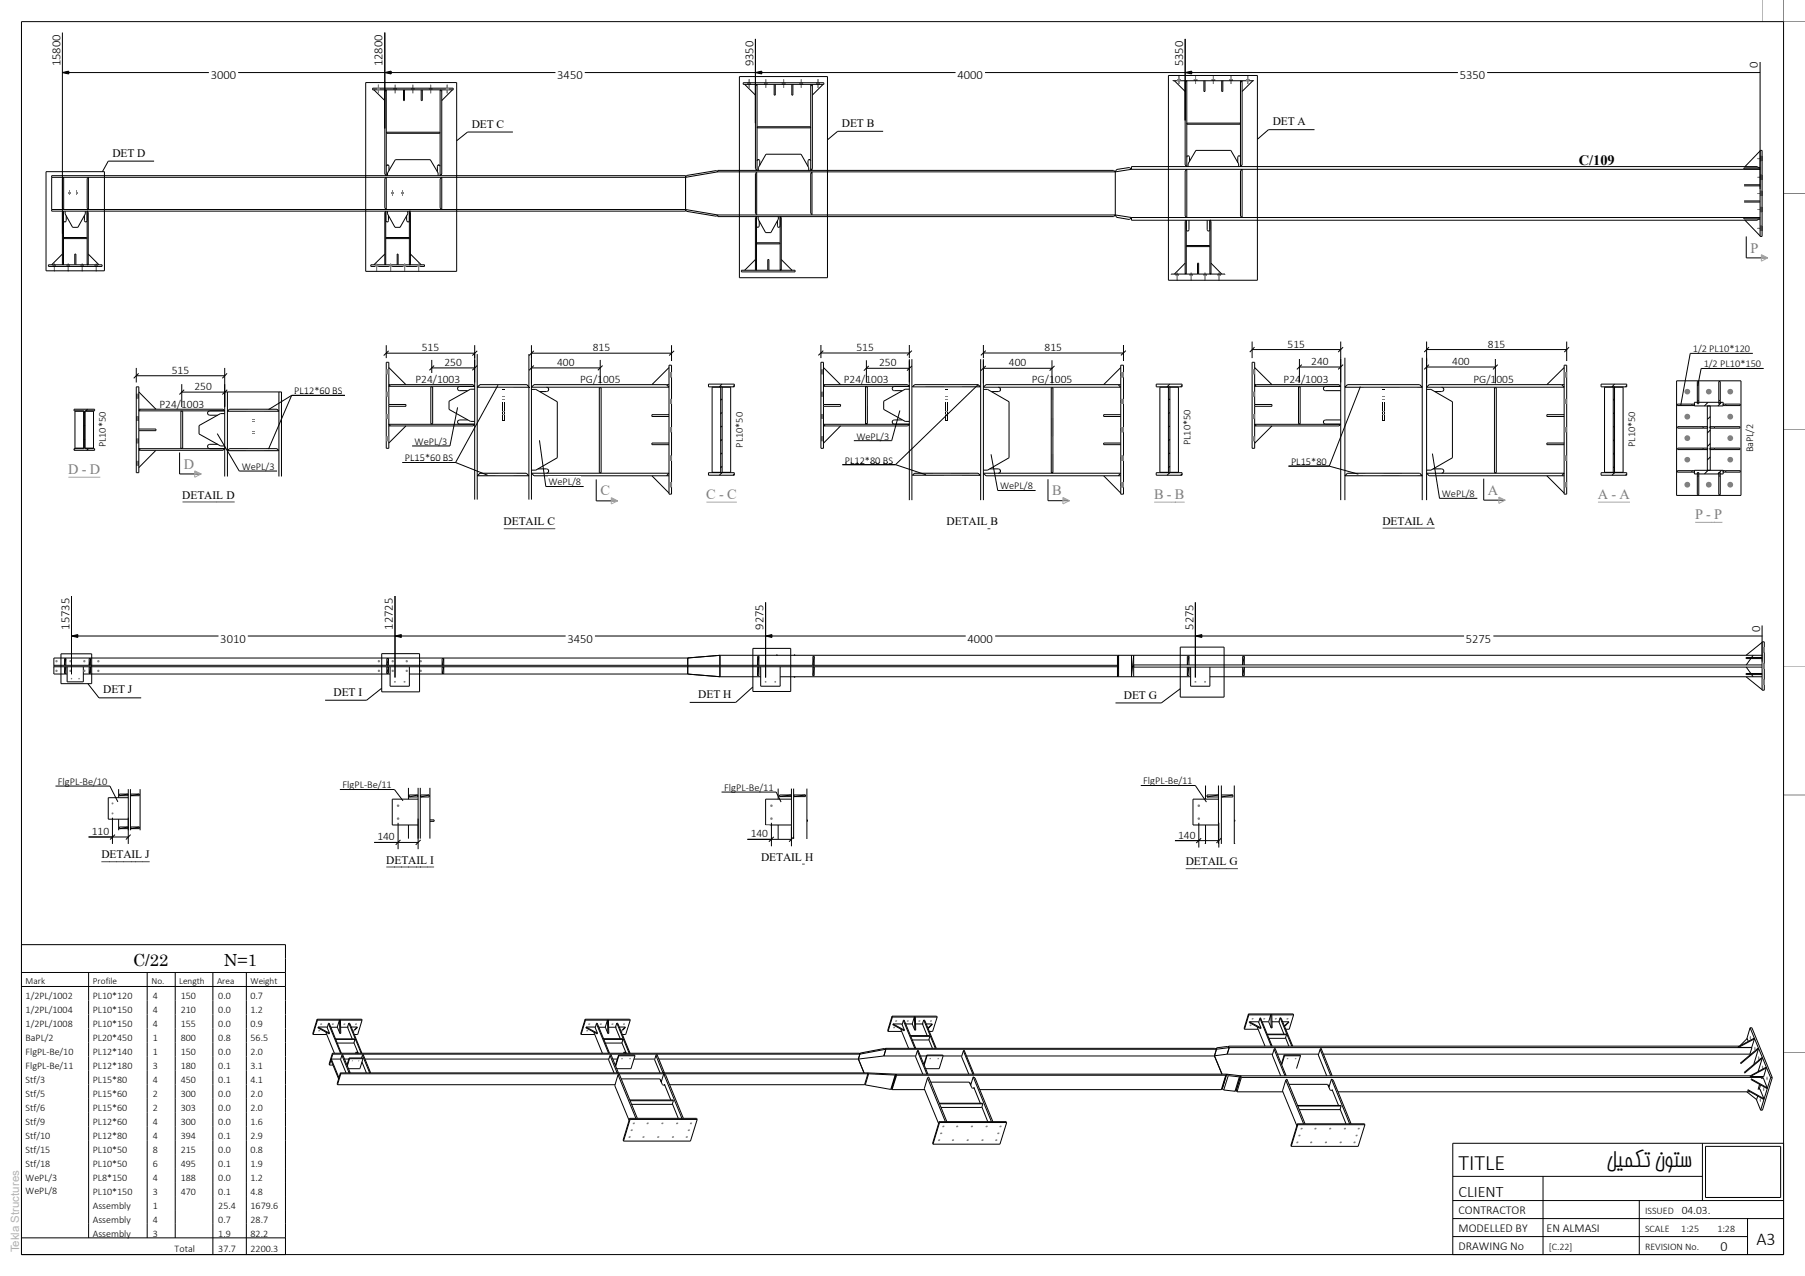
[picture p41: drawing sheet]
<svg xmlns="http://www.w3.org/2000/svg" width="420mm" height="297mm" viewBox="0 0 420 297" stroke-linecap="round" stroke-linejoin="round" font-family="sans-serif">
<defs><g id="words">
<g font-size="5.1">
<text x="339.4" y="272.4">TITLE</text>
<text x="373.7" y="271.7">لیمکت نوتس</text>
</g>
<text font-size="4.2" x="408.7" y="289.8">A3</text>
<g font-size="3.9">
<text x="31" y="224.7">C/22</text>
<text x="52.1" y="224.7">N=1</text>
</g>
<text font-size="3.7" x="339.4" y="278.5">CLIENT</text>
<g font-size="3.3">
<text x="367.4" y="38.4">C/109</text>
<text x="400.3" y="291.3">0</text>
</g>
<g font-size="3.3" fill="#7f7f7f">
<text x="407.3" y="58.8">P</text>
<text x="15.9" y="110.4">D - D</text>
<text x="42.8" y="109.1">D</text>
<text x="139.7" y="115.3">C</text>
<text x="164.3" y="116.1">C - C</text>
<text x="244.8" y="115.3">B</text>
<text x="268.6" y="116.1">B - B</text>
<text x="346.2" y="115.2">A</text>
<text x="371.8" y="116.1">A - A</text>
<text x="394.4" y="120.8">P - P</text>
</g>
<g font-size="2.9">
<text x="14.1" y="15.4" transform="rotate(-90 14.1 15.4)">15800</text>
<text x="89" y="15.4" transform="rotate(-90 89 15.4)">12800</text>
<text x="175.3" y="15.4" transform="rotate(-90 175.3 15.4)">9350</text>
<text x="275.3" y="15.4" transform="rotate(-90 275.3 15.4)">5350</text>
<text x="409" y="15.9" transform="rotate(-90 409 15.9)">0</text>
<text x="49" y="18.4">3000</text>
<text x="129.7" y="18.4">3450</text>
<text x="222.8" y="18.4">4000</text>
<text x="339.6" y="18.4">5350</text>
<text x="16.2" y="146.6" transform="rotate(-90 16.2 146.6)">15735</text>
<text x="51.3" y="149.6">3010</text>
<text x="91.4" y="146.6" transform="rotate(-90 91.4 146.6)">12725</text>
<text x="132" y="149.6">3450</text>
<text x="177.7" y="146.6" transform="rotate(-90 177.7 146.6)">9275</text>
<text x="225.1" y="149.6">4000</text>
<text x="277.7" y="146.6" transform="rotate(-90 277.7 146.6)">5275</text>
<text x="341.1" y="149.6">5275</text>
<text x="409.5" y="147" transform="rotate(-90 409.5 147)">0</text>
</g>
<g font-size="2.8">
<text x="339.4" y="286.8">MODELLED BY</text>
<text x="339.4" y="282.6">CONTRACTOR</text>
<text x="359.9" y="286.8">EN ALMASI</text>
<text x="339.4" y="291">DRAWING No</text>
</g>
<g font-size="2.7">
<text x="109.8" y="29.7">DET C</text>
<text x="195.9" y="29.5">DET B</text>
<text x="296.1" y="29.2">DET A</text>
<text x="26.2" y="36.5">DET</text>
<text x="31.9" y="36.5">D</text>
<text x="98.1" y="81.7">515</text>
<text x="137.9" y="81.7">815</text>
<text x="199.3" y="81.7">515</text>
<text x="243" y="81.7">815</text>
<text x="299.6" y="80.9">515</text>
<text x="346.2" y="80.9">815</text>
<text x="40" y="87">515</text>
<text x="96.6" y="89.2">P24/1003</text>
<text x="103.4" y="85.2">250</text>
<text x="129.6" y="85.2">400</text>
<text x="135" y="89.2">PG/1</text>
<text x="140.3" y="89.2">005</text>
<text x="196.3" y="89.2">P24/1003</text>
<text x="204.6" y="85.3">250</text>
<text x="234.7" y="85.3">400</text>
<text x="240.1" y="89.2">PG/1</text>
<text x="245.4" y="89.2">005</text>
<text x="298.7" y="89.2">P24/1003</text>
<text x="305.1" y="85">240</text>
<text x="337.9" y="85">400</text>
<text x="342.8" y="89.2">PG/1005</text>
<text x="37.1" y="94.9">P24/1003</text>
<text x="45.3" y="90.8">250</text>
<text x="42.4" y="116.1">DETAIL D</text>
<text x="117.2" y="122.3">DETAIL C</text>
<text x="220.3" y="122.3">DETAIL B</text>
<text x="321.6" y="122.2">DETAIL A</text>
<text x="24" y="161.4">DET J</text>
<text x="77.6" y="162">DET</text>
<text x="83.4" y="162">I</text>
<text x="162.5" y="162.5">DET H</text>
<text x="261.5" y="162.6">DET G</text>
<text x="21.3" y="194.3">110</text>
<text x="87.8" y="195.6">140</text>
<text x="174.7" y="194.9">140</text>
<text x="274.1" y="195.2">140</text>
<text x="23.6" y="199.8">DETAIL J</text>
<text x="89.9" y="201">DETAIL</text>
<text x="100.1" y="201">I</text>
<text x="177.1" y="200.3">DETAIL H</text>
<text x="275.9" y="201.4">DETAIL</text>
<text x="286.1" y="201.4">G</text>
<text x="391.3" y="282.5">04.03.</text>
</g>
<text font-size="2.7" fill="#b2b2b2" x="4.5" y="291.5" transform="rotate(-90 4.5 291.5)">Tekla Structures</text>
<g font-size="2.4">
<text x="393.9" y="82">1/2 PL10*120</text>
<text x="396.4" y="85.5">1/2 PL10*150</text>
<text x="68.5" y="91.8">PL12*60 BS</text>
<text x="24.6" y="104.1" transform="rotate(-90 24.6 104.1)">PL10*50</text>
<text x="94.2" y="107.4">PL15*60 BS</text>
<text x="96.5" y="103.5">WePL/3</text>
<text x="172.8" y="104.2" transform="rotate(-90 172.8 104.2)">PL10*50</text>
<text x="196.6" y="107.9">PL12*80 BS</text>
<text x="199.3" y="102.3">WePL/3</text>
<text x="277" y="103.6" transform="rotate(-90 277 103.6)">PL10*50</text>
<text x="380.5" y="104.1" transform="rotate(-90 380.5 104.1)">PL10*50</text>
<text x="407.9" y="105.3" transform="rotate(-90 407.9 105.3)">BaPL/2</text>
<text x="56.3" y="109.4">WePL/3</text>
<text x="127.6" y="113">WePL/8</text>
<text x="232.7" y="113.9">WePL/8</text>
<text x="300.4" y="108.2">PL15*80</text>
<text x="335.5" y="115.7">WePL/8</text>
<text x="13.5" y="182.7">FlgPL-Be/10</text>
<text x="79.7" y="183.5">FlgPL-Be/11</text>
<text x="168.5" y="184.1">FlgPL-Be/11</text>
<text x="266" y="182.6">FlgPL-Be/11</text>
</g>
<g font-size="2.3">
<text x="6" y="232.5">1/2PL/1002</text>
<text x="21.6" y="232.6">PL10*120</text>
<text x="35.6" y="232.6">4</text>
<text x="42" y="232.6">150</text>
<text x="50.8" y="232.6">0.0</text>
<text x="58.3" y="232.6">0.7</text>
<text x="6" y="235.8">1/2PL/1004</text>
<text x="6" y="239">1/2PL/1008</text>
<text x="21.6" y="235.8">PL10*150</text>
<text x="21.6" y="239.1">PL10*150</text>
<text x="35.6" y="235.8">4</text>
<text x="35.6" y="239.1">4</text>
<text x="42" y="235.8">210</text>
<text x="42" y="239.1">155</text>
<text x="50.8" y="235.8">0.0</text>
<text x="50.8" y="239.1">0.0</text>
<text x="58.3" y="235.8">1.2</text>
<text x="58.3" y="239.1">0.9</text>
<text x="6" y="242.3">BaPL/2</text>
<text x="6" y="245.5">FlgPL-Be/10</text>
<text x="21.6" y="242.3">PL20*450</text>
<text x="21.6" y="245.6">PL12*140</text>
<text x="35.6" y="242.3">1</text>
<text x="35.6" y="245.6">1</text>
<text x="42" y="242.3">800</text>
<text x="42" y="245.6">150</text>
<text x="50.8" y="242.3">0.8</text>
<text x="50.8" y="245.6">0.0</text>
<text x="58.3" y="242.3">56.5</text>
<text x="58.3" y="245.6">2.0</text>
<text x="6" y="248.7">FlgPL-Be/11</text>
<text x="21.6" y="248.8">PL12*180</text>
<text x="35.6" y="248.8">3</text>
<text x="42" y="248.8">180</text>
<text x="50.8" y="248.8">0.1</text>
<text x="58.3" y="248.8">3.1</text>
<text x="6" y="252">Stf/3</text>
<text x="6" y="255.3">Stf/5</text>
<text x="21.6" y="252">PL15*80</text>
<text x="21.6" y="255.3">PL15*60</text>
<text x="35.6" y="252">4</text>
<text x="35.6" y="255.3">2</text>
<text x="42" y="252">450</text>
<text x="42" y="255.3">300</text>
<text x="50.8" y="252">0.1</text>
<text x="50.8" y="255.3">0.0</text>
<text x="58.3" y="252">4.1</text>
<text x="58.3" y="255.3">2.0</text>
<text x="6" y="258.5">Stf/6</text>
<text x="6" y="261.8">Stf/9</text>
<text x="21.6" y="258.6">PL15*60</text>
<text x="21.6" y="261.8">PL12*60</text>
<text x="35.6" y="258.6">2</text>
<text x="35.6" y="261.8">4</text>
<text x="42" y="258.6">303</text>
<text x="42" y="261.8">300</text>
<text x="50.8" y="258.6">0.0</text>
<text x="50.8" y="261.8">0.0</text>
<text x="58.3" y="258.6">2.0</text>
<text x="58.3" y="261.8">1.6</text>
<text x="6" y="265">Stf/10</text>
<text x="6" y="268.3">Stf/15</text>
<text x="21.6" y="265">PL12*80</text>
<text x="21.6" y="268.3">PL10*50</text>
<text x="35.6" y="265">4</text>
<text x="35.6" y="268.3">8</text>
<text x="42" y="265">394</text>
<text x="42" y="268.3">215</text>
<text x="50.8" y="265">0.1</text>
<text x="50.8" y="268.3">0.0</text>
<text x="58.3" y="265">2.9</text>
<text x="58.3" y="268.3">0.8</text>
<text x="6" y="271.5">Stf/18</text>
<text x="6" y="274.8">WePL/3</text>
<text x="21.6" y="271.6">PL10*50</text>
<text x="21.6" y="274.8">PL8*150</text>
<text x="35.6" y="271.6">6</text>
<text x="35.6" y="274.8">4</text>
<text x="42" y="271.6">495</text>
<text x="42" y="274.8">188</text>
<text x="50.8" y="271.6">0.1</text>
<text x="50.8" y="274.8">0.0</text>
<text x="58.3" y="271.6">1.9</text>
<text x="58.3" y="274.8">1.2</text>
<text x="6" y="278">WePL/8</text>
<text x="21.6" y="278">PL10*150</text>
<text x="21.6" y="281.3">Assembly</text>
<text x="35.6" y="278">3</text>
<text x="35.6" y="281.3">1</text>
<text x="42" y="278">470</text>
<text x="50.8" y="278">0.1</text>
<text x="50.8" y="281.3">25.4</text>
<text x="58.3" y="278">4.8</text>
<text x="58.3" y="281.3">1679.6</text>
<text x="21.6" y="284.6">Assembly</text>
<text x="21.6" y="287.8">Assembly</text>
<text x="35.6" y="284.6">4</text>
<text x="35.6" y="287.8">3</text>
<text x="50.8" y="284.6">0.7</text>
<text x="50.8" y="287.8">1.9</text>
<text x="58.3" y="284.6">28.7</text>
<text x="58.3" y="287.8">82.2</text>
<text x="382.8" y="286.7">SCALE</text>
<text x="382.8" y="282.5">ISSUED</text>
<text x="391.2" y="286.7">1:25</text>
<text x="399.6" y="286.7">1:28</text>
<text x="40.6" y="291.4">Total</text>
<text x="50.8" y="291.4">37.7</text>
<text x="58.3" y="291.4">2200.3</text>
<text x="360.4" y="290.9">[C.22]</text>
<text x="382.8" y="290.9">REVISION No.</text>
</g>
<g font-size="2.2">
<text x="6" y="228.9">Mark</text>
<text x="21.6" y="228.9">Profile</text>
<text x="35.2" y="228.9">No.</text>
<text x="41.7" y="228.9">Length</text>
<text x="50.5" y="228.9">Area</text>
<text x="58.3" y="228.9">Weight</text>
</g>
</g></defs>
<g fill="none" stroke="#000" stroke-width=".23">
<path d="M259.8 39.5l3-.5 .5 .4-3.8 .6zM409.2 39.1l-.3-.3h-145.6v.6M409.4 39.3l.1 .1h-146.2M89.7 49.1v12.5l-.2-.2v-12l.3-.3v2.4l.3 .2 .3-.2v-1.3M94.6 50.2l.1 1.3 .3 .2 .2-.2M95.2 49.1h.1M95.2 49.1l.3 .3v12l-.3 .2M95.2 49.1v12.5M159.5 41.3v7.5M406 51.3l3.5 3.6M409.2 51h.3M95.2 61.6h.1"/>
<path d="M19.7 99l-.2 .2M19.7 95.8l-.2 .3M20.4 95.2l-.4 .4M168 89.4l-.6 .6M168 99.1l-.3 .3M168 96l-.3 .3M168 92.8l-.3 .4M170.9 89.7l-.3 .3M272.2 89.4l-.6 .6M272.2 99.1l-.3 .3M272.2 96l-.3 .3M272.2 92.8l-.3 .4"/>
<path d="M275 89.7l-.3 .3M375.7 99.1l-.3 .3M375.7 96l-.3 .3M375.7 92.8l-.3 .4M375.7 89.4l-.6 .6M378.5 89.7l-.3 .3M397.4 93.6l-.8 .9M397.9 97l-.6 .6M400.6 93.6l-.9 .9M17.4 104.4l-.2 .2M19.7 102.1l-.2 .3M20.6 104.4l-.4 .4"/>
<path d="M168 110l-.6 .6M168 108.5l-.3 .4M168 105.4l-.3 .3M168 102.3l-.3 .3M170.9 110.3l-.3 .3M272.2 110l-.6 .6M272.2 108.5l-.3 .4M272.2 105.4l-.3 .3M272.2 102.3l-.3 .3M275 110.3l-.3 .3M375.7 110l-.6 .6M375.7 108.5l-.3 .4"/>
<path d="M375.7 105.4l-.3 .3M375.7 102.3l-.3 .3M378.5 110.3l-.3 .3M397.4 109.5l-.8 .8M397.9 106.4l-.6 .7M397.9 103.2l-.6 .7M397.9 100.1l-.6 .7M400.6 109.5l-.9 .8"/>
</g>
<g fill="#7f7f7f">
<path d="M16.1 44.3l.1 1.1z"/>
<path d="M16.3 44.9v.3z"/>
<path d="M16 44.9v.3z"/>
<path d="M17.9 44.3v1.1z"/>
<path d="M18 44.9l.1 .3z"/>
<path d="M17.7 44.9v.3z"/>
</g>
<path d="M173.3 19.6l2.5 2.5M175.8 19.6v.4M93.9 20.9v2.5h.2v-2.5M409.5 39.1h-3.7v.2h3.7" fill="none" stroke="#000" stroke-width=".23"/>
<path d="M174 19.3v.3M174.3 18.5v1.9M174.6 19.3v.3M190 19.3v.3M190.3 18.5v1.9M190.6 19.3v.3" fill="none" stroke="#7f7f7f" stroke-width=".23"/>
<g fill="#7f7f7f">
<path d="M174 19.3h.6v.3h-.6z"/>
<path d="M190 19.3h.6v.3h-.6z"/>
</g>
<g fill="none" stroke="#7f7f7f" stroke-width=".23">
<path d="M174 19.3v.3M174.3 18.5v1.9M174.6 19.3v.3M177.9 19.3v.3M178.2 18.5v1.9M178.5 19.3v.3M182 19.3v.3M182.3 18.5v1.9M182.6 19.3v.3M186.1 19.3v.3M186.4 18.5v1.9M186.7 19.3v.3"/>
<path d="M190 19.3v.3M190.3 18.5v1.9M190.6 19.3v.3"/>
</g>
<g fill="#7f7f7f">
<path d="M174 19.3h.6v.3h-.6z"/>
<path d="M177.9 19.3h.6v.3h-.6z"/>
<path d="M182 19.3h.6v.3h-.6z"/>
<path d="M186.1 19.3h.6v.3h-.6z"/>
<path d="M190 19.3h.6v.3h-.6z"/>
</g>
<g fill="none" stroke="#000" stroke-width=".23">
<path d="M87 20.9l2.5 2.5M89.5 20.9v.4M175.8 20l.3-.4v20.1l-.3-.4zM176.2 29.5h12.4v.3h-12.4zM12 41.3v7.5M14.8 49.1v12.5l-.3-.2v-12zM15.4 50.2v1.3l-.3 .2-.3-.2M19.6 50.2v1.3l.5 .1 .2-.3M20.3 49.1h.1M20.3 49.1l.2 .3v12l-.2 .2M20.3 49.1v12.5M159.5 41.3v7.5"/>
<path d="M167 50h92.5l-.4 .4h-92.1zM175.8 50.6l.2-.2v12.5l-.2-.3zM176.7 51.4l-.1 1.3-.3 .2-.3-.2M180.9 51.4v1.3l.3 .2 .3-.3M181.5 50.4h.1M181.5 50.4l.3 .2v12l-.3 .3M181.5 50.4v12.5M409.5 50.7h-3.7v.3h3.7M20.3 61.6h.1M181.5 62.9h.1"/>
</g>
<g fill="#7f7f7f">
<path d="M91.4 44.2v1.2z"/>
<path d="M91.6 44.9l.1 .3z"/>
<path d="M91.1 44.9l.1 .3z"/>
<path d="M93.6 44.2v1.2z"/>
<path d="M93.9 44.9v.3z"/>
<path d="M93.4 44.9v.3z"/>
</g>
<g fill="none" stroke="#7f7f7f" stroke-width=".23">
<path d="M88.1 19.7v2M91.9 19.7v2M96.1 19.7v2M100.2 19.7v2M104.1 19.7v2M87.8 20.5v.4M88.3 20.5v.4M91.7 20.5v.4M92.2 20.5v.4M95.8 20.5v.4M96.4 20.5v.4M99.9 20.5v.4"/>
<path d="M100.5 20.5v.4M103.8 20.5v.4M104.4 20.5v.4"/>
</g>
<g fill="#7f7f7f">
<path d="M87.8 20.5h.5v.4h-.5z"/>
<path d="M91.7 20.5h.5v.4h-.5z"/>
<path d="M95.8 20.5h.6v.4h-.6z"/>
<path d="M99.9 20.5h.6v.4h-.6z"/>
<path d="M103.8 20.5h.6v.4h-.6z"/>
</g>
<g fill="none" stroke="#000" stroke-width=".23">
<path d="M172.9 19.3h18.8v.3h-18.8zM180.1 19.6v2.5h.3v-2.5M184.2 19.6v2.5h.3v-2.5M273.3 18.8l2.5 2.5M275.8 18.8v.3M280.1 18.8v2.5h.3v-2.5M86.7 20.5h18.8v.4h-18.8zM90 30.8h12.3v.2h-12.3zM176.4 39.7v-.7l1.8-3.1h8.2l1.8 3.1v.7M275.8 39.8l.3-.4v11.2l-.3-.3zM276.2 28.7h12.4v.2h-12.4zM12 40.9h147.5v.4h-147.5z"/>
<path d="M12 48.8h147.5v.3h-147.5zM14.8 41.3v7.5l-.3-.3v-6.9zM89.8 41.3l-.3 .3v6.8l.4 .4v-7.5M89.8 55.3h5.4v.2h-5.4zM90.2 40.9v-.6l1.8-3.1h8.1l1.8 3.1v.6M159.5 48.8l7.5 1.2-.3 .3-7-1.1zM176.1 40.1v9.8l-.3-.2v-9.3zM276.1 57.1h5.3v.3h-5.3z"/>
</g>
<g fill="none" stroke="#7f7f7f" stroke-width=".23">
<path d="M274 18.4v.4M274.3 17.6v2M274.6 18.4v.4M277.9 18.4v.4M278.2 17.6v2M278.5 18.4v.4M282 18.4v.4M282.3 17.6v2M282.6 18.4v.4M286.1 18.4v.4M286.4 17.6v2M286.7 18.4v.4"/>
<path d="M290 18.4v.4M290.3 17.6v2M290.6 18.4v.4"/>
</g>
<g fill="#7f7f7f">
<path d="M274 18.4h.6v.4h-.6z"/>
<path d="M277.9 18.4h.6v.4h-.6z"/>
<path d="M282 18.4h.6v.4h-.6z"/>
<path d="M286.1 18.4h.6v.4h-.6z"/>
<path d="M290 18.4h.6v.4h-.6z"/>
</g>
<g fill="none" stroke="#7f7f7f" stroke-width=".23">
<path d="M408.9 36.9h1.1M409.5 37.4h.5M409.5 36.4h.5M408.9 41.3h1.1M408.9 45h1.1M408.9 48.8h1.1M408.9 53.2h1.1M409.5 41.8h.5M409.5 40.8h.5M409.5 45.5h.5M409.5 44.5h.5M409.5 49.3h.5"/>
<path d="M409.5 48.3h.5M409.5 53.6h.5M409.5 52.7h.5"/>
</g>
<g fill="#7f7f7f">
<path d="M409.5 36.4h.5v1h-.5z"/>
<path d="M409.5 40.8h.5v1h-.5z"/>
<path d="M409.5 44.5h.5v1h-.5z"/>
<path d="M409.5 48.3h.5v1h-.5z"/>
<path d="M409.5 52.7h.5v.9h-.5z"/>
</g>
<g fill="none" stroke="#000" stroke-width=".23">
<path d="M272.9 18.7v.1h18.8v-.1M276.4 38.8v-.7l1.9-3.1h8.1l1.8 3.1v.7M409.5 35h.5v20h-.5zM20.6 41.3v7.5l-.3-.3v-6.9zM90.2 49.1v.7l1.7 3.1h1.2l1.8-3.1v-.7M159.7 40.8l7-1.1 .3 .3-7.5 1.3zM167 40v-.3h92.1l.4 .3M167 40h92.5M176.1 56.5h5.3v.3h-5.3zM259.5 40v10M276.6 51.3v2.2a.32 .32 0 0 1-.3 .3 .32 .32 0 0 1-.3-.3M280.9 51.3v2.2a.32 .32 0 0 0 .3 .3 .32 .32 0 0 0 .3-.3"/>
<path d="M281.5 51.3h.1M281.5 51.3l.3 .2v12l-.3 .3M281.5 51.3v12.5M405.8 47h3.7M405.8 46.8h3.7M405.8 43.3h3.7M405.8 43h3.7M409.4 50.7l.1-.1h-146.2v.7h145.6l.3-.3M178.6 60.4h.3v2.5h-.3zM275.8 63.5l.2 .3v-12.5l-.2 .2v12.3M275.8 61.3l-2.5 2.5M281.5 63.8h.1"/>
</g>
<path d="M273.6 63.8v.3M273.9 63.5v1.8M274.2 63.8v.3M276.9 63.8v.3M277.2 63.5v1.8M277.4 63.8v.3M280.1 63.8v.3M280.4 63.5v1.8M280.7 63.8v.3M283.4 63.8v.3M283.6 63.5v1.8M283.9 63.8v.3" fill="none" stroke="#7f7f7f" stroke-width=".23"/>
<g fill="#7f7f7f">
<path d="M273.6 63.8h.6v.3h-.6z"/>
<path d="M276.9 63.8h.5v.3h-.5z"/>
<path d="M280.1 63.8h.6v.3h-.6z"/>
<path d="M283.4 63.8h.5v.3h-.5z"/>
</g>
<path d="M275.8 19.1l.3-.3v20l-.3-.4zM284.3 18.8v2.5h.2v-2.5M289 18.8v.3M291.5 18.8l-2.5 2.5M288.6 39.8l.4-.4v11.2l-.4-.3zM176.4 50.4v.6l1.7 3.1h1.3l1.7-3.1v-.6M188.6 40.4l.3-.3v9.8l-.3-.2zM178.6 62.9h-6.1v.4h12.5v-.4h-6.1" fill="none" stroke="#000" stroke-width=".23"/>
<path d="M12.4 61.6v.4M12.7 61.3v1.9M12.9 61.6v.4M15.6 61.6v.4M15.9 61.3v1.9M16.2 61.6v.4M18.9 61.6v.4M19.1 61.3v1.9M19.4 61.6v.4M22.1 61.6v.4M22.4 61.3v1.9M22.6 61.6v.4" fill="none" stroke="#7f7f7f" stroke-width=".23"/>
<g fill="#7f7f7f">
<path d="M12.4 61.6h.5v.4h-.5z"/>
<path d="M15.6 61.6h.6v.4h-.6z"/>
<path d="M18.9 61.6h.5v.4h-.5z"/>
<path d="M22.1 61.6h.5v.4h-.5z"/>
</g>
<g fill="none" stroke="#000" stroke-width=".23">
<path d="M189 19.6v.4M191.5 19.6l-2.5 2.5M89.9 20.9v20l-.4-.4v-19.2zM98 20.9v2.5h.3v-2.5M102.8 20.9v.4M105.3 20.9l-2.5 2.5M409.2 39h.3M409.5 35.1l-3.5 3.7M14.5 59.1l-2.5 2.5M14.8 55.3h5.4v.2h-5.4zM15.2 49.1v.7l1.7 3.1h1.2l1.8-3.1v-.7M20.5 59.1l2.5 2.5"/>
<path d="M102.8 41.3v7.5l-.4-.4v-6.7zM14.5 61.4v.2M17.4 61.6h-6.1v.4h12.4v-.4h-6M20.5 61.4v.2M92.4 61.6h-6.1v.4h12.5v-.4h-6.2M278.6 63.8l-6.1 .1M278.9 63.8l6.1 .1M281.8 63.5v.3M281.8 61.3l2.5 2.5"/>
</g>
<path d="M88.1 19.7v2M104.1 19.7v2M87.8 20.5v.4M88.3 20.5v.4M103.8 20.5v.4M104.4 20.5v.4" fill="none" stroke="#7f7f7f" stroke-width=".23"/>
<g fill="#7f7f7f">
<path d="M87.8 20.5h.5v.4h-.5z"/>
<path d="M103.8 20.5h.6v.4h-.6z"/>
</g>
<g fill="none" stroke="#000" stroke-width=".23">
<path d="M188.6 19.6l.4 .4v19.3l-.4 .4zM288.6 18.8l.4 .3v19.3l-.4 .4zM89.9 38.7l.3-.3 .3 .2v1.1M90.1 38.4h.2M101.9 38.4h.3M102.4 38.7l-.3-.3-.3 .2v1.4M102.4 20.9l.4 .4v19.2l-.4 .4zM176.1 37.5l.2-.3 .4 .1 .1 1.2M176.3 37.2h.3M188.2 37.2h.2M188.6 37.5l-.1-.3-.5 .1v1.4M189 39.3l-.4 .3"/>
<path d="M276.1 36.6a.32 .32 0 0 1 .4-.3 .32 .32 0 0 1 .3 .3v1M288.6 36.4l-.3-.1-.3 .1v1.4M17.4 59.1h.3v2.5h-.3zM89.5 59.1l-2.5 2.5M92.4 59.1h.2v2.5h-.2zM95.5 59.1l2.5 2.5M259.5 50l3.8 .6-.5 .5-3-.5zM89.5 61.4v.2M95.5 61.4v.2M175.8 62.6v.3M175.8 60.4l-2.5 2.5M181.8 62.6v.3"/>
<path d="M181.8 60.4l2.5 2.5M278.6 61.3h.3v2.5h-.3z"/>
</g>
<path d="M87.4 61.6v.4M87.6 61.3v1.9M87.9 61.6v.4M90.6 61.6v.4M90.9 61.3v1.9M91.1 61.6v.4M93.9 61.6v.4M94.1 61.3v1.9M94.4 61.6v.4M97.1 61.6v.4M97.4 61.3v1.9M97.7 61.6v.4" fill="none" stroke="#7f7f7f" stroke-width=".23"/>
<g fill="#7f7f7f">
<path d="M87.4 61.6h.5v.4h-.5z"/>
<path d="M90.6 61.6h.5v.4h-.5z"/>
<path d="M93.9 61.6h.5v.4h-.5z"/>
<path d="M97.1 61.6h.6v.4h-.6z"/>
</g>
<path d="M274 18.4v.4M274.3 17.6v2M274.6 18.4v.4M290 18.4v.4M290.3 17.6v2M290.6 18.4v.4" fill="none" stroke="#7f7f7f" stroke-width=".23"/>
<g fill="#7f7f7f">
<path d="M274 18.4h.6v.4h-.6z"/>
<path d="M290 18.4h.6v.4h-.6z"/>
</g>
<g fill="none" stroke="#000" stroke-width=".23">
<path d="M76.4 238.2l.2-.1 2.8 7M76.4 238.2l-.2 1M76.4 238.2l2.8 6.9M77 239.1h1.5M79.2 239.1h1.7M80.9 239.1h.1M80.9 239.1l1.1 2.7M81.2 238.1l.2 .1 2.8 6.9M81.2 238.1l-.3 1M81.2 238.1l2.8 7M209.6 239.6l1.8 4.4M209.6 239.5v.1"/>
<path d="M210.2 237.5l.2-.1 2.7 6.6M210.2 237.5l-.3 1M210.2 237.5l2.7 6.5M210.7 238.3h1.6M213 238.3h1.6M214.6 238.3h.1M214.6 238.3l1.1 2.7M214.9 237.4l.3 .1 2.6 6.5M214.9 237.4l-.3 .9M214.9 237.4l2.7 6.6M75.8 240.2l2 4.9M82.3 242.7l1.1 2.4"/>
<path d="M82.8 245.1l.3-.2 .2 .2M82.8 245.1h.1M82.9 245l-.1 .1M82.9 245l.3 .1M83 244.9l-.1 .1M83.2 245.1h.1M206 244v.1M206 244l.1 .2M206 244h76.7l.3 .2M206.1 244.2l-.4 1.6M206.1 244.2h76.9M207.6 253.6h7.5"/>
<path d="M208.5 250l-1 3.4 .1 .2M208.5 250l.1 .3M208.5 250h76.9M208.6 250.3l-1 3.3M208.6 250.3h76.6M216.1 242l.9 2M228 253.6h56.2M283 244.2l-.4 1.6M285.2 250.3l-1 3.3M285.4 250l-.2 .3M285.4 250l-1 3.4-.2 .2"/>
</g>
<g fill="#7f7f7f">
<path d="M225 265.3a.23 .23 0 0 1 .3-.1 .23 .23 0 0 1 .1 .3 .23 .23 0 0 1-.3 .1l-.2-.1z" fill-rule="evenodd"/>
<circle cx="82" cy="246.9" r=".13"/>
<circle cx="83.5" cy="246.9" r=".14"/>
<circle cx="219.5" cy="262.2" r=".24"/>
<circle cx="222.7" cy="262.2" r=".23"/>
<circle cx="226.2" cy="262.2" r=".23"/>
<circle cx="229.6" cy="262.2" r=".23"/>
<circle cx="232.8" cy="262.2" r=".23"/>
<circle cx="218.6" cy="265.4" r=".24"/>
<circle cx="221.8" cy="265.4" r=".24"/>
<circle cx="228.6" cy="265.4" r=".23"/>
<circle cx="231.8" cy="265.4" r=".23"/>
</g>
<g fill="none" stroke="#000" stroke-width=".23">
<path d="M143.9 245.6h3.8v.1M143.9 245.6l-.7 2.4M143.9 245.6l.1 .1M144 245.7h3.7M144 245.7l-.7 2.5M147.7 245.7l-.9 3h-3.3M409.2 244.1l-4.2 3.5M409.2 244.1l-1.1 3.5M409.2 244.1l-.1-.1-4.2 3.5M146.5 260.3l.1 .3M146.5 260.3l-1.5 5 .1 .3M146.5 260.3h15.6l.1 .3"/>
<path d="M146.6 260.6l-1.5 5M146.6 260.6h15.6M162.2 260.6l-1.5 5h-15.6"/>
</g>
<g fill="#7f7f7f">
<circle cx="216.5" cy="246.4" r=".16"/>
<circle cx="218.3" cy="246.4" r=".15"/>
</g>
<g fill="none" stroke="#000" stroke-width=".23">
<path d="M138.8 238.2l.1-.1 2.9 7M138.8 238.2l-.3 1M138.8 238.2l2.8 6.9M139.3 239.1h1.5M141.6 239.1h1.6M143.2 239.1h.1M143.2 239.1l1.1 2.7M143.5 238.1l.3 .1 2.8 6.9M143.5 238.1l-.3 1M143.5 238.1l2.9 7M77.1 246.5l1.8 4.4-.1 .2-1.8-4.3zM77.1 246.5h2.2"/>
<path d="M78.5 252.5h64.6M79.2 249.7l-.8 2.6 .1 .2M79.2 249.7l.1 .2M79.2 249.7h122.6M79.3 249.9l-.8 2.6M79.3 249.9h122.6M80.1 246.5h1.1M84.9 246.5h56.8M138.2 240.2l2 4.9M141.9 245.7l-.3 1 1.3 3M141.9 245.7l1.7 3.9M141.9 245.7l.3-.3 1.7 4.3"/>
<path d="M142.6 246.5h1M143.6 249.6l-.1 .1M143.6 249.6l.1 .1M144.7 242.7l1 2.4M145.2 245.1v-.2l.5 .2M145.2 245.1h.1M145.3 245l-.2 .1M145.3 245l.3 .1M145.3 244.9v.1M145.6 245.1h.1M145.7 245.1h-.1M145.7 245.1h.1"/>
<path d="M146.5 256h10.1l.1 .2M146.6 256.2h10.1M147.5 246.5h4.9M153.3 246.5h46.4M153.6 251.3l.2 .4M156.7 256.2l-.3 .8h-9.5M199.7 246.5l1.3 3.2M201.2 252.3l.1 .2M201.3 252.5l6 1.1M201.8 249.7l.1 .2M201.8 249.7l6.7 .3M201.8 249.7l.3 .2"/>
<path d="M201.9 249.9l-.7 2.6h-45.4M202.1 249.9l-.8 2.6M202.1 249.9l6.2 .3M208 251.6l-.1 .2M208.3 250.2l-1 3.4M208.5 250l-1 3.4-.2 .2M208.5 250l-.2 .2M213.1 245.8h-7.4l-6 .7M214.2 245.8h1.4M215.6 245.6h3.8l.1 .1-1 3h-3.1M215.6 245.6l-.6 2.1M215.6 245.6l.1 .1"/>
<path d="M215.7 245.7l8.1 .1M215.7 245.7l-.6 2.2M224.9 245.8h57.7M282.6 245.7v.1M282.6 245.7l1.8 4.3M284.9 251.5v.4M284.9 251.6v.2M287.8 254.1h10.7M288.2 251.9l-.1 .4M288.7 250.4l-1 3.3 .1 .4M288.7 250.4l.1 .4M288.7 250.4h118.5"/>
<path d="M288.8 250.8l-1 3.3M288.8 250.8h121.1M296.1 245.4h-10.6l-2.9 .3M296.5 244.2l-.5 1.4 2 4.8M296.5 244.2l2.5 6.2M296.5 244.2l.2-.2 2.6 6.4M297.2 245.4h9.6M299 250.4h-.1M299 250.4h.1M307.9 245.4h99.3v.1M311.3 254.1h95.9M408.1 247.6v.1"/>
<path d="M409.4 252.4l-.3 1.2M409.6 252.5l-.2 1M409.9 250.8l-.1 .3M410.1 250.6l-.2 .2M410.3 250.6l-.2 .3M218.5 261.1l.1 .2M218.5 261.1l-1.5 5 .1 .2M218.5 261.1h15.6l.1 .2M218.6 261.3l-1.5 5M218.6 261.3h15.6M234.2 261.3l-1.5 5h-15.6"/>
</g>
<g fill="#7f7f7f">
<path d="M150.5 261.4a.26 .26 0 0 1 .4-.1 .26 .26 0 0 1 0 .3 .26 .26 0 0 1-.4 .1z" fill-rule="evenodd"/>
<path d="M153.9 261.4a.26 .26 0 0 1 .4-.1 .26 .26 0 0 1 .1 .3 .26 .26 0 0 1-.4 .1z" fill-rule="evenodd"/>
<path d="M146.3 264.5a.23 .23 0 0 1 .4 0 .23 .23 0 0 1 0 .4 .23 .23 0 0 1-.4-.1l-.1-.1z" fill-rule="evenodd"/>
<path d="M153 264.5a.24 .24 0 0 1 .3 0 .24 .24 0 0 1 .1 .3 .24 .24 0 0 1-.3 .1l-.2-.1z" fill-rule="evenodd"/>
<path d="M156.4 264.5a.24 .24 0 0 1 .3 0 .24 .24 0 0 1 .1 .3 .24 .24 0 0 1-.3 .1l-.2-.1z" fill-rule="evenodd"/>
<circle cx="299.6" cy="246.4" r=".16"/>
<circle cx="301.5" cy="246.4" r=".17"/>
<circle cx="147.5" cy="261.5" r=".24"/>
<circle cx="157.6" cy="261.5" r=".24"/>
<circle cx="160.8" cy="261.5" r=".24"/>
<circle cx="149.7" cy="264.7" r=".23"/>
<circle cx="159.8" cy="264.7" r=".23"/>
</g>
<path d="M285.9 243.5l-.1 .3M285.9 243.5l.1 .3M285.9 243.5h118.8M286 243.8l-.5 1.6M286 243.8h121.6M407.5 243.8h.1M407.6 243.8l-.4 1.6" fill="none" stroke="#000" stroke-width=".23"/>
<g fill="#7f7f7f">
<path d="M411.1 250.6a.44 .44 0 0 1 .2 .4 .44 .44 0 0 1-.2 .4z" fill-rule="evenodd"/>
<path d="M410 248a.53 .53 0 0 1 0 .9z" fill-rule="evenodd"/>
<path d="M409.2 245.8a.63 .63 0 0 1 0 .9l-.1-.7z" fill-rule="evenodd"/>
<path d="M408.3 243.7a.53 .53 0 0 1 0 .8z" fill-rule="evenodd"/>
<path d="M407.2 241.2a.53 .53 0 0 1 0 .8z" fill-rule="evenodd"/>
<path d="M410.3 253.1a.46 .46 0 0 1 0 .8z" fill-rule="evenodd"/>
<path d="M409.6 255.6l.1 .2-.1 .7-.2-.3z" fill-rule="evenodd"/>
</g>
<g fill="none" stroke="#000" stroke-width=".23">
<path d="M81.7 239.1h1.4M83.1 239.1l-1 .9M83.1 239.1l-.9 1M212.8 236.6h.2l.1 3.2h-.2M212.8 236.6l-.5 1.7 .6 1.5M212.8 236.6l.1 3.2M290.7 237.8v.2l2.6 1.4 .1-.1M290.7 237.8h2.1l.6 1.5M290.7 237.8l2.7 1.5M76.7 247.9h.8M77.3 245.1l-.7 2.5 .1 .3M77.3 245.1l.1 .3"/>
<path d="M77.3 245.1h122.7l.1 .3M77.4 245.4l-.7 2.5M77.4 245.4h122.7M79.5 245.6l-.3 1 1.3 3.1M79.5 245.6l1.7 4M79.5 245.6l.2-.2 1.8 4.3M81.2 249.6v.1M81.2 249.6l.2 .1M200.1 245.4l-.4 1.1M206.1 244.2l-.4-.2-5.5 1.1-.1 .3M206.1 244.2l-6 1.2M206.1 244.2l-.4 1.6"/>
<path d="M218.6 256.8h10l.1 .1M218.6 256.9h10.1M225.6 252l.2 .4M228.7 256.9l-.3 .9h-9.5M299.2 251.4l-.8 2.5 3.4 8.1M299.2 251.4l4.1 10.2M299.2 251.4l.2-.2 4.3 10.4M406.4 254.1l2.3 1.8 .3-.8M408.2 241.8l-3.7 2M408.2 241.8l-.6 2h-3.1M408.2 241.8v-.2l-3.8 2.1 .1 .1M411 248.6l-3.8 2"/>
<path d="M411 248.6l-.6 2h-3.2M411 248.6l-.1-.2-3.7 2v.2M301.9 261.6l.1 .2M301.9 261.6l-1.5 5v.2M301.9 261.6h15.6l.1 .2M302 261.8l-1.6 5M302 261.8h15.6M317.6 261.8l-1.6 5h-15.6"/>
</g>
<g fill="#7f7f7f">
<path d="M296.8 237a.22 .22 0 0 1 .3 0 .22 .22 0 0 1 0 .3 .22 .22 0 0 1-.3 0l-.2-.1z" fill-rule="evenodd"/>
<path d="M299.5 237a.22 .22 0 0 1 .3 0 .22 .22 0 0 1 0 .3 .22 .22 0 0 1-.3 0l-.2-.1z" fill-rule="evenodd"/>
<path d="M298.9 238.6a.23 .23 0 0 1 .3-.1 .23 .23 0 0 1 .1 .3 .23 .23 0 0 1-.3 0z" fill-rule="evenodd"/>
<circle cx="291.5" cy="237.2" r=".21"/>
<circle cx="294.2" cy="237.2" r=".21"/>
<circle cx="291" cy="238.7" r=".21"/>
</g>
<path d="M81.2 246.2h3.2l.1 .2M81.2 246.2l-.5 1.7M81.2 246.2l.1 .2M81.3 246.4h3.2M81.3 246.4l-.5 1.7M84.5 246.4l-.8 2.3h-2.6" fill="none" stroke="#000" stroke-width=".23"/>
<g fill="#7f7f7f">
<path d="M301.8 265.7a.21 .21 0 0 1 .3 .1 .21 .21 0 0 1-.3 .3 .21 .21 0 0 1-.1-.3z" fill-rule="evenodd"/>
<path d="M305 265.7a.24 .24 0 0 1 .3 0 .24 .24 0 0 1 0 .3 .24 .24 0 0 1-.3 .1l-.2-.1z" fill-rule="evenodd"/>
<circle cx="302.9" cy="262.7" r=".24"/>
<circle cx="306.1" cy="262.7" r=".23"/>
<circle cx="309.5" cy="262.7" r=".23"/>
<circle cx="313" cy="262.7" r=".23"/>
<circle cx="316.2" cy="262.7" r=".23"/>
<circle cx="308.5" cy="265.9" r=".23"/>
<circle cx="312" cy="265.9" r=".23"/>
<circle cx="315.2" cy="265.9" r=".23"/>
</g>
<g fill="none" stroke="#000" stroke-width=".23">
<path d="M292.5 239l1.8 4.5M293.2 237l.1-.1 2.7 6.6M293.2 237l-.3 1M293.2 237l2.6 6.5M293.7 237.8h1.5M296 237.8h1.6M297.6 237.8h.1M297.6 237.8l1.1 2.9M297.9 236.9l.2 .1 2.7 6.5M297.9 236.9l-.3 .9M297.9 236.9l2.7 6.6M213.4 244.6l-.4 1.4 1.7 4"/>
<path d="M213.4 244.6l2.2 5.4M213.4 244.6l.2-.2 2.3 5.6M215.6 250h.1M298.8 245.6h3.7l.1 .1M298.8 245.6l-.6 2M298.8 245.6l.1 .1M298.9 245.7h3.7M298.9 245.7l-.7 2.1M299.1 241.6l.8 1.9M301.9 257.3h10.1v.1M302 257.4h10M302.6 245.7l-.9 3"/>
<path d="M312 257.4l-.2 .9h-9.5"/>
</g>
<g fill="#7f7f7f">
<circle cx="144.7" cy="246.4" r=".17"/>
<circle cx="146.6" cy="246.4" r=".17"/>
</g>
<g fill="none" stroke="#000" stroke-width=".23">
<path d="M207.6 236.5v.2M207.6 236.5l-1.1 3.4 .1 .2M207.6 236.5h10.3l.2 .2M207.6 236.7l-1 3.4M207.6 236.7h5.2M213 236.7h5.1M218.1 236.7l-1.1 3.4h-.8M407.2 239.2l-.8 2.6M407.2 239.2h.4l4.8 11.6M407.2 239.2l4.8 11.6M84.2 247.1l1.1 2.6M84.3 245.6l-.2 .6"/>
<path d="M84.3 245.6l1.7 4M84.3 245.6l.2-.2 1.7 4.3M86 249.6l-.1 .1M86 249.6l.1 .1M206.6 240.1h3.2M211.8 241h4.5l.1 .2M211.9 241.2h4.5M216.4 241.2l-.3 .9h-3.8M307.2 244.2l-.5 1.4 2 4.8M307.2 244.2l2.4 6.2M307.2 244.2l.2-.2 2.6 6.4M309 252.5l.2 .4"/>
<path d="M309.6 250.4h.1M309.6 250.4h.2M408.6 255.9l1.1 2.5M410 246.3l-4.1 3.5M410 246.3l-.9 3.1M410 246.3v-.1l-4.2 3.4M412 250.8l-2.3 7.6M412 250.8h.4M412.4 250.8l-2.3 7.6h-.4"/>
</g>
<g fill="#7f7f7f">
<circle cx="208.6" cy="237.7" r=".2"/>
<circle cx="211.2" cy="237.7" r=".22"/>
<circle cx="214" cy="237.7" r=".22"/>
<circle cx="216.6" cy="237.7" r=".22"/>
<circle cx="208.1" cy="239.2" r=".21"/>
<circle cx="216.2" cy="239.2" r=".22"/>
</g>
<g fill="none" stroke="#000" stroke-width=".23">
<path d="M73.8 237.2h10.4v.2M73.8 237.2l.1 .2M73.8 237.2l-1 3.4 .1 .2M73.9 237.4h5.1M73.9 237.4l-1 3.4M74 239.1v.1l2.6 1.5 .1-.2M74 239.1h2.1l.6 1.4M74 239.1l2.7 1.4M79.2 237.4h5M84.2 237.4l-1 3.4h-.7M136.1 237.2l.1 .2M136.1 237.2l-1 3.4 .1 .2"/>
<path d="M136.1 237.2h10.4l.1 .2M136.2 237.4l-1 3.4M136.2 237.4h5.1M141.6 237.4h5M146.6 237.4l-1 3.4h-.8M72.9 240.8h3.1M78.1 241.8h4.4l.1 .1M78.1 241.9h4.5M82.6 241.9l-.3 .9h-3.8M135.2 240.8h3.2M140.4 241.8h4.5v.1M140.5 241.9h4.4"/>
<path d="M143.8 250.1l-.8 2.6 3.4 8.1M143.8 250.1l4.2 10.2M143.8 250.1l.3-.2 4.2 10.4M144.9 241.9l-.2 .9h-3.9M152.6 245.7l-.3 1 1.3 3M152.6 245.7l1.6 3.9M152.6 245.7l.3-.3 1.7 4.3M154.2 249.6v.1M154.2 249.6l.3 .1M215.8 250.9l-.7 2.5 3.3 8.1M215.8 250.9l4.2 10.2M215.8 250.9l.3-.2 4.2 10.4"/>
<path d="M224.2 244.6l-.5 1.4 1.7 4M224.2 244.6l2.2 5.4M224.2 244.6l.1-.2 2.3 5.6M226.4 250h-.1M226.4 250h.1"/>
</g>
<g fill="#7f7f7f">
<path d="M74.1 239.8a.21 .21 0 0 1 .3-.1 .21 .21 0 0 1 .1 .3 .21 .21 0 0 1-.3 .1z" fill-rule="evenodd"/>
<circle cx="74.7" cy="238.4" r=".23"/>
<circle cx="77.5" cy="238.4" r=".22"/>
<circle cx="80.1" cy="238.4" r=".21"/>
<circle cx="82.9" cy="238.4" r=".21"/>
<circle cx="82.4" cy="239.9" r=".21"/>
</g>
<g fill="none" stroke="#000" stroke-width=".23">
<path d="M79 237.4h.2l.1 3.1h-.2M79 237.4l-.5 1.7 .6 1.4M79 237.4l.1 3.1M136.4 239.1l-.1 .1 2.7 1.5v-.2M136.4 239.1h2l.6 1.4M136.4 239.1l2.6 1.4M141.4 237.4h.2v3.1h-.2M141.4 237.4l-.6 1.7 .6 1.4M141.4 237.4v3.1M144.1 239.1h1.4M145.5 239.1l-1 .9M145.5 239.1l-1 1"/>
<path d="M207.8 238.3l-.1 .2 2.7 1.4v-.1M207.8 238.3h2l.6 1.5M207.8 238.3l2.6 1.5M215.5 238.3h1.4M216.9 238.3l-1 1M216.9 238.3l-1 1.1M289.6 239.6h3.1M290.5 236l.1 .2M290.5 236l-1 3.3 .1 .3M290.5 236h10.4l.1 .2M290.6 236.2l-1 3.4M290.6 236.2h5.1"/>
<path d="M295.7 236.1h.2l.1 3.2h-.2M295.7 236.1l-.5 1.7 .6 1.5M295.7 236.1l.1 3.2M295.9 236.2h5.1M298.4 237.8h1.5M299.9 237.8l-1 1M299.9 237.8l-1 1.1M301 236.2l-1 3.4h-.8M144.5 251.1h9l.6 1.4 .5 .1M154.4 249.9l-.6 2M154.4 249.9l4.3 10.4M154.4 249.9l.5 .2 4.1 10.2"/>
<path d="M154.6 252.6h.1M154.6 252.4v.2M154.6 252.4l1.5 3.6M156.5 257l1.3 3.3M216.5 251.9h9.1l.5 1.2 .5 .2M226.4 250.7l-.6 1.9M226.4 250.7l4.3 10.4M226.4 250.7l.5 .2 4.1 10.2M226.6 253.3h.1M226.6 253.1v.2M226.6 253.1l1.5 3.7M228.5 257.7l1.3 3.4"/>
<path d="M283 244.2l-.4 1.6M284.7 253.7l2.7 .3M285.4 250l-1 3.4 .3 .3M285.4 250l3.3 .4M285.4 250l.4 .4M285.8 250.4l-1.1 3.3M285.8 250.4l2.6 .3M286 243.8l-.5-.2-2.4 .3-.1 .3M286 243.8l-3 .4M286 243.8l-.5 1.6M288.4 250.7l-1 3.3M288.7 250.4l-1 3.3-.3 .3"/>
<path d="M288.7 250.4l-.3 .3M294.9 240.7h4.4v.1M294.9 240.8h4.4M299.3 240.8l-.2 .9h-3.9M299.9 252.4h9l.6 1.3 .4 .1M309.8 251.2l-.6 1.9M309.8 251.2l4.2 10.4M309.8 251.2l.4 .2 4.2 10.2M309.9 253.8h.1M310 253.7l-.1 .1M310 253.7h.1M310 253.7l1.4 3.6"/>
<path d="M311.8 258.2l1.4 3.4M406.6 253.8l3.8 2.1v-.2M406.7 253.6l3.7 2.1M406.8 242.4l-.3-.7-1.7 1.8M407.4 251.2l3.7 2.2 .1-.2M407.4 251.1l3.8 2.1M409.2 253.5h.3l.9 2.2M410 250.9h.3l.9 2.3"/>
</g>
<g fill="#7f7f7f">
<path d="M136.5 239.7a.22 .22 0 0 1 .4 .2 .21 .21 0 0 1-.3 .2l-.2-.1z" fill-rule="evenodd"/>
<circle cx="137.1" cy="238.4" r=".21"/>
<circle cx="139.8" cy="238.4" r=".22"/>
<circle cx="142.5" cy="238.4" r=".22"/>
<circle cx="145.2" cy="238.4" r=".22"/>
<circle cx="144.7" cy="239.9" r=".21"/>
<circle cx="302.4" cy="264.3" r=".23"/>
<circle cx="315.7" cy="264.3" r=".23"/>
<circle cx="219" cy="263.8" r=".23"/>
<circle cx="232.3" cy="263.8" r=".23"/>
<circle cx="147" cy="263.1" r=".23"/>
<circle cx="160.3" cy="263.1" r=".23"/>
</g>
<path d="M406.3 155.3l1.1 1.5M407.4 153.3l-1.1 1.5M407.5 157l.4 .5M407.9 152.5l-.4 .5M410 149.5l-3.7 3h3.7" fill="none" stroke="#000" stroke-width=".23"/>
<g fill="#7f7f7f">
<path d="M91.7 158.6h.4v.3h-.4z" fill-rule="evenodd"/>
<path d="M94 158.6h.3v.3h-.3z" fill-rule="evenodd"/>
</g>
<g fill="none" stroke="#000" stroke-width=".23">
<path d="M15.3 155.3h-.3v1.5M15.3 153.3h-.3v1.5M15.3 155.3v1.5h-.3M15.3 153.3v1.5h-.3M15.3 155.3l-.3 1.5M15.3 153.3l-.3 1.5M21 155.3h-.3v1.5M21 155.3v1.5h-.3M21.1 155.3l-.4 1.5M90.4 155.3h-.4v1.5M90.4 155.3v1.5h-.4M90.4 153.3h-.4v1.5"/>
<path d="M90.4 153.3v1.5h-.4M90.4 155.3l-.4 1.5M90.4 153.3l-.4 1.5M90.8 155.2v4.5h4.4v-4.5M176.6 152.8v2h-.3M176.6 152.8h-.3v2M176.6 152.8l-.3 2M177 155.2v4.5h4.5v-4.5M260 154.8v.5M263.8 157.5h13.2M263.8 152.5h142.5M277 155.3v4.4h4.5v-4.4"/>
<path d="M281.5 157.5h124.8M410 154.8h-146.2v.5h146.2M410 149.4h.5v11.3h-.5z"/>
</g>
<g fill="#7f7f7f">
<path d="M16.5 157.8h.3v.3h-.3z" fill-rule="evenodd"/>
<path d="M18.3 157.8h.2v.3h-.2z" fill-rule="evenodd"/>
</g>
<g fill="none" stroke="#000" stroke-width=".23">
<path d="M160 153.2v3.7M160 156.9l7.5 .6M160 154.9h100v.3h-100M167.5 157.5h9.5M167.5 152.5l-7.5 .7M167.5 152.5v5M167.5 152.5h92.5M181.5 157.5h78.5M276.3 152.8h.3l-.3 2zM276.3 155.3v2M276.6 152.8v2M276.6 155.3v2h-.3z"/>
<path d="M289.1 155.3v2M289.5 155.3v2h-.4zM410 157.5h-3.7l3.7 3"/>
</g>
<g fill="#7f7f7f">
<path d="M278 158.6h.3l.1 .2-.4 .1z" fill-rule="evenodd"/>
<path d="M280.2 158.6h.3l.1 .2-.4 .1z" fill-rule="evenodd"/>
<circle cx="178.1" cy="158.7" r=".21"/>
<circle cx="180.4" cy="158.7" r=".21"/>
</g>
<path d="M12.5 154.9v-1.7h147.5v1.7M12.5 155.2v1.7h3.1M15.6 155.2v3.5h3.8v-3.5M19.4 156.9h71.4M160 155.2v1.7h-64.8" fill="none" stroke="#000" stroke-width=".23"/>
<path d="M410 159.3h.5M410 158.3h.5M410 155.5h.5M410 154.5h.5M410 151.8h.5M410 150.8h.5" fill="none" stroke="#7f7f7f" stroke-width=".23"/>
<g fill="#7f7f7f">
<path d="M410 158.3h.5v1h-.5z"/>
<path d="M410 154.5h.5v1h-.5z"/>
<path d="M410 150.8h.5v1h-.5z"/>
</g>
<path d="M12.5 154.9h147.5v.3h-147.5zM21 153.3h-.3v1.5M21 153.3v1.5h-.3M21.1 153.3l-.4 1.5M176.6 155.3h-.3v2M176.6 155.3v2h-.3M176.6 155.3l-.3 2" fill="none" stroke="#000" stroke-width=".23"/>
<g fill="#7f7f7f">
<circle cx="88.2" cy="156.1" r=".28"/>
<circle cx="91.4" cy="156.1" r=".27"/>
<circle cx="94.6" cy="156.1" r=".27"/>
<circle cx="97.9" cy="156.1" r=".27"/>
<circle cx="88.2" cy="153.9" r=".28"/>
<circle cx="91.4" cy="153.9" r=".28"/>
<circle cx="94.6" cy="153.9" r=".28"/>
<circle cx="97.9" cy="153.9" r=".28"/>
</g>
<g fill="none" stroke="#000" stroke-width=".23">
<path d="M102.9 153.3h.4v1.5h-.4zM102.9 155.3h.4v1.5h-.4zM103.3 153.3l-.4 1.5M103.3 155.3l-.4 1.5M180.6 152.5h.3M184.7 152.5h.3M184.7 157.5h.3M189.4 152.8h-.3v2M189.4 155.3h-.3v2M189.4 152.8v2h-.3M189.4 155.3v2h-.3M189.4 152.8l-.3 2"/>
<path d="M189.4 155.3l-.3 2M289.1 152.8h.4l-.4 2zM289.5 152.8v2"/>
</g>
<g fill="#7f7f7f">
<circle cx="13.1" cy="156.1" r=".27"/>
<circle cx="16.4" cy="156.1" r=".27"/>
<circle cx="19.6" cy="156.1" r=".28"/>
<circle cx="22.9" cy="156.1" r=".27"/>
<circle cx="13.1" cy="153.9" r=".28"/>
<circle cx="16.4" cy="153.9" r=".28"/>
<circle cx="19.6" cy="153.9" r=".28"/>
<circle cx="22.9" cy="153.9" r=".28"/>
</g>
<path d="M260 157.5l.3-5v5M263.3 152.5v5l.5-5M263.8 152.5h-3.8v5M263.8 152.5v5h-3.8M410 153h-3.7v.3h3.7M410 156.8h-3.7v.2h3.7" fill="none" stroke="#000" stroke-width=".23"/>
<g fill="#7f7f7f">
<circle cx="26.2" cy="187" r=".23"/>
<circle cx="26.2" cy="189.3" r=".23"/>
</g>
<g fill="none" stroke="#000" stroke-width=".23">
<path d="M397.3 94.5h.6v15h-.6zM27.6 183.7v2M27.6 190.7v2.5M29.8 192.5h-2v.4M29.8 192.5v.4h-2M29.8 184.8v.4h-2M29.8 184.8h-2v.4M29.8 184.8l-2 .4M29.8 192.5l-2 .4M29.8 185.7h-4.6v5h4.6M29.8 183.7v9.5M30.4 183.7v9.5"/>
<path d="M32.4 184.8v.4h-2M32.4 192.5v.4h-2M32.4 192.5h-2v.4M32.4 184.8h-2v.4M32.4 192.5l-2 .4M32.4 184.8l-2 .4M32.6 183.7v9.5"/>
</g>
<g fill="#7f7f7f">
<circle cx="392.6" cy="91.2" r=".67"/>
<circle cx="392.6" cy="97" r=".68"/>
<circle cx="392.6" cy="102" r=".68"/>
<circle cx="392.6" cy="107" r=".67"/>
<circle cx="392.6" cy="112.8" r=".68"/>
<circle cx="397.6" cy="91.2" r=".67"/>
<circle cx="397.6" cy="112.8" r=".68"/>
<circle cx="402.6" cy="91.2" r=".67"/>
<circle cx="402.6" cy="97" r=".68"/>
<circle cx="402.6" cy="102" r=".68"/>
<circle cx="402.6" cy="107" r=".67"/>
<circle cx="402.6" cy="112.8" r=".68"/>
</g>
<g fill="none" stroke="#000" stroke-width=".23">
<path d="M390.1 88.6h15v26.7h-15zM390.4 99.3h6.9v.3h-6.9zM393.7 94.1v.3M394.3 93.6h6.6v.9h-6.6zM394.3 94.1h-4v.3h4M394.9 88.8h.4v5.2h-.4zM394.9 93.2h.4M396.3 99.3v.3M397.8 99.3h7v.3h-7zM398.9 99.3v.3M399.9 88.8h.4v5.2h-.4zM399.9 93.2h.4"/>
<path d="M400.9 94.1h4v.3h-4M401.5 94.1v.3M390.4 104.3h6.9v.3h-6.9zM393.7 109.6v.3M394.3 109.6h-4v.3h4M394.3 109.5h6.6v.8h-6.6zM394.9 110h.4v5.1h-.4zM394.9 110.8h.4M396.3 104.3v.3M397.8 104.3h7v.3h-7zM398.9 104.3v.3M399.9 110h.4v5.1h-.4z"/>
<path d="M399.9 110.8h.4M400.9 109.6h4v.3h-4M401.5 109.6v.3M280.5 196.3l-.1 .1M280.8 185h2.7l-2.7 .5zM280.8 185.5h2.7M283.5 186h-5.9v6h5.9M283.5 182.8v13.6M284.2 185.5l2.7-.5v.5zM284.2 185h2.7M284.2 182.8v13.6M287.2 190.8h.1v.4h-.1"/>
</g>
<g fill="#7f7f7f">
<circle cx="278.9" cy="187.5" r=".3"/>
<circle cx="278.9" cy="190.5" r=".3"/>
</g>
<g fill="none" stroke="#000" stroke-width=".23">
<path d="M291.9 98.8h20l-.3 .3h-19.3zM291.9 94.1v-9.8h-.6v20h.6v-9.7M292.3 89.5h19.3l.4 .5-20.1-.1zM308.4 90l-.4 .3v.3l.2 .3h3.8M312 97.7h-3.6a.49 .49 0 0 0-.5 .5 .49 .49 0 0 0 .5 .5l3.5 .1M313.5 89.5h16.8l.6 .6h-18zM331.9 90.6h1.1l4.9 2.9v13l-4.9 2.9h-1.1M347.7 90.3h.4v19.7h-.4zM363.3 89.5h.6M363.9 85.6l-4 3.9M363.9 96.5h-4v.4h4M280.5 182.8v3.2"/>
<path d="M280.5 192v4.4M287.2 196.3l.1 .1M287.2 182.8v13.6"/>
</g>
<g fill="#000">
<path d="M313.5 89.5l-.6 .7zM330.4 89.5l.5 .7z"/>
<path d="M312.9 90.1l4.3 .1zM321.4 90.1l4.2 .1zM329.9 90.1l1 .1z"/>
<path d="M313.5 89.5l4.3 .1zM322 89.5l4.2 .1z"/>
</g>
<path d="M291.3 87h.6M291.3 86.1h.6M291.3 92.2h.6M291.3 91.3h.6M291.3 97.4h.6M291.3 96.5h.6M291.3 102.6h.6M291.3 101.7h.6" fill="none" stroke="#7f7f7f" stroke-width=".23"/>
<g fill="#7f7f7f">
<path d="M291.3 86.1h.6v.9h-.6z"/>
<path d="M291.3 91.3h.6v.9h-.6z"/>
<path d="M291.3 96.5h.6v.9h-.6z"/>
<path d="M291.3 101.7h.6v.9h-.6z"/>
</g>
<path d="M291.9 89.5h.4M291.9 85.6l4.1 3.9M302.1 90h.4v8.6h-.4zM321.7 93.7v4.3M322.2 93.7v4.3M363.9 85h.6v30h-.6zM363.9 103.1h-4v.4h4" fill="none" stroke="#000" stroke-width=".23"/>
<path d="M321.7 97.9l.5 .1zM321.7 90.7l.5 .1z" fill="#000"/>
<path d="M363.9 87.7h.6M363.9 86.7h.6M363.9 93.9h.6M363.9 93h.6M363.9 99.5h.6M363.9 100.5h.6M363.9 107.1h.6M363.9 106.1h.6M363.9 113.3h.6M363.9 112.3h.6" fill="none" stroke="#7f7f7f" stroke-width=".23"/>
<g fill="#7f7f7f">
<path d="M363.9 86.7h.6v1h-.6z"/>
<path d="M363.9 93h.6v.9h-.6z"/>
<path d="M363.9 99.5h.6v1h-.6z"/>
<path d="M363.9 106.1h.6v1h-.6z"/>
<path d="M363.9 112.3h.6v1h-.6z"/>
</g>
<path d="M312 83.3v33.1M312.9 83.3v33.1M330.9 83.3v33.1M331.9 83.3v33.1M332.5 89.5h30.8l.6 .6h-32z" fill="none" stroke="#000" stroke-width=".23"/>
<path d="M363.9 87.7h.6M363.9 86.7h.6M363.9 113.3h.6M363.9 112.3h.6" fill="none" stroke="#7f7f7f" stroke-width=".23"/>
<g fill="#7f7f7f">
<path d="M363.9 86.7h.6v1h-.6z"/>
<path d="M363.9 112.3h.6v1h-.6z"/>
<path d="M321.7 92.9h.5z"/>
<path d="M321.7 92.2h.5z"/>
<path d="M321.7 96.5h.5z"/>
<path d="M321.7 95.8h.5z"/>
</g>
<g fill="none" stroke="#000" stroke-width=".23">
<path d="M291.9 99.1h.4M291.9 94.1h4.1v.5h-4.1zM296 99.1l-4.1 4.1M335.4 90.1a.51 .51 0 0 1 .5 .5 .51 .51 0 0 1-.5 .5h-1.6M313.5 110.1h16.8l.6 .6h-18zM333.4 109.1h2a.51 .51 0 0 1 .5 .5 .51 .51 0 0 1-.5 .5M359.9 110.7l4 4.1M363.3 110.7l.6-.6h-32l.6 .6h31.4M181.1 183.6v2.4M181.1 192v3.3M184.1 185v.4h-2.7M184.1 185h-2.7v.4"/>
<path d="M184.1 185l-2.7 .4M184.1 183.6v11.7M184.7 183.6v11.7M187.4 185h-2.7v.4M187.4 185v.4h-2.7M187.4 185l-2.7 .4M187.7 190.8h.2v.4h-.2M187.7 183.6v11.7"/>
</g>
<g fill="#000">
<path d="M313.5 110.1l-.6 .6zM330.3 110.1l.7 .6z"/>
<path d="M312.9 110.7l4.3 .1zM321.4 110.7l4.2 .1zM329.9 110.7l1 .1z"/>
<path d="M313.5 110.1h4.3zM322 110.1h4.2z"/>
</g>
<g fill="#7f7f7f">
<circle cx="179.5" cy="187.5" r=".3"/>
<circle cx="179.5" cy="190.5" r=".3"/>
</g>
<g fill="none" stroke="#000" stroke-width=".23">
<path d="M191.6 98.7v.1M191.6 98.8l.4 .3M191.6 98.8h20M191.9 89.5h19.3l.4 .5-20-.1zM195.6 99.1l-4 4.1M208.1 90l-.5 .3v.3l.3 .3h2M209.9 97.7h-1.8a.49 .49 0 0 0-.5 .5 .49 .49 0 0 0 .5 .5l3.5 .1M211.6 98.8l-.4 .3h-19.6M219.9 93.7v4.3M220.5 93.7v4.3M228.8 90.6h1l5 2.9v13l-5 2.9h-1M260.2 89.5h.6"/>
<path d="M260.8 85.6l-4 3.9M372.5 89.4h6v.6h-6zM375.4 90v20M375.4 90.1h-2.1v19.8h2.1M375.7 90v20M375.7 90.1h2v19.8h-2M372.5 110h6v.6h-6zM184.1 186h-6v6h6"/>
</g>
<g fill="#000">
<path d="M201.4 98.6l.4 .1zM201.4 90h.4zM220 97.9l.4 .1zM220 90.7l.4 .1zM244.6 110l.4 .1z"/>
<path d="M201.4 94.4v4.2zM201.4 90v.2z"/>
<path d="M201.8 94.4v4.2zM201.8 90v.2z"/>
<path d="M244.6 105.8v4.2zM244.6 97.3v4.3zM244.6 90.3v2.8z"/>
<path d="M245 105.8v4.2zM245 97.3v4.3zM245 90.3v2.8z"/>
</g>
<g fill="#7f7f7f">
<path d="M220 92.9h.4z"/>
<path d="M220 92.2h.4z"/>
<path d="M220 96.5h.4z"/>
<path d="M220 95.8h.4z"/>
</g>
<path d="M211.6 83.6v32.8M212.2 83.6v32.8M228.2 83.6v32.8M228.8 83.6v32.8M244.6 90.3v19.7h.4v-19.7M260.8 96.5h-4v.4h4" fill="none" stroke="#000" stroke-width=".23"/>
<path d="M191 87h.6M191 86.1h.6M191 92.2h.6M191 91.3h.6M191 97.4h.6M191 96.5h.6M191 102.6h.6M191 101.7h.6" fill="none" stroke="#7f7f7f" stroke-width=".23"/>
<g fill="#7f7f7f">
<path d="M191 86.1h.6v.9h-.6z"/>
<path d="M191 91.3h.6v.9h-.6z"/>
<path d="M191 96.5h.6v.9h-.6z"/>
<path d="M191 101.7h.6v.9h-.6z"/>
</g>
<path d="M212.3 90l.5-.5h14.8l.5 .5zM260.8 85h.6v30h-.6z" fill="none" stroke="#000" stroke-width=".23"/>
<g fill="#000">
<path d="M212.3 90l.5-.4zM227.6 89.5l.4 .5z"/>
<path d="M212.8 89.5l4.2 .1zM221.3 89.5l4.2 .1z"/>
<path d="M223.9 90h4.2zM215.4 90h4.2z"/>
</g>
<path d="M260.8 87.7h.6M260.8 86.7h.6M260.8 93.9h.6M260.8 93h.6M260.8 99.5h.6M260.8 100.5h.6M260.8 107.1h.6M260.8 106.1h.6M260.8 113.3h.6M260.8 112.3h.6" fill="none" stroke="#7f7f7f" stroke-width=".23"/>
<g fill="#7f7f7f">
<path d="M260.8 86.7h.6v1h-.6z"/>
<path d="M260.8 93h.6v.9h-.6z"/>
<path d="M260.8 99.5h.6v1h-.6z"/>
<path d="M260.8 106.1h.6v1h-.6z"/>
<path d="M260.8 112.3h.6v1h-.6z"/>
</g>
<g fill="none" stroke="#000" stroke-width=".23">
<path d="M191 84.3h.6v20h-.6zM191.6 89.5h.3M191.6 85.6l4 3.9M191.6 94.1h4v.5h-4M201.4 90h.4v8.6h-.4zM211.6 90.6h-1l-5 2.8v1.9l5 2.8h1M229.4 89.5h30.8l.6 .6h-32zM232.3 90.1a.51 .51 0 0 1 .5 .5 .51 .51 0 0 1-.5 .5h-1.6M232.7 90.5v.3M212.3 110.6l.5-.5h14.8l.5 .5zM230.3 109.1h2a.51 .51 0 0 1 .5 .5 .51 .51 0 0 1-.5 .5M232.7 109.4v.4"/>
<path d="M256.8 110.7l4 4.1M260.2 110.7l.6-.6h-32l.6 .6h31.4M260.8 103.1h-4v.4h4"/>
</g>
<g fill="#000">
<path d="M212.8 110.1l-.5 .6zM227.6 110.1l.4 .6z"/>
<path d="M212.8 110.1h4.2zM221.3 110.1h4.2z"/>
<path d="M223.9 110.6l4.2 .1zM215.4 110.6l4.2 .1z"/>
</g>
<path d="M260.8 87.7h.6M260.8 86.7h.6M260.8 113.3h.6M260.8 112.3h.6" fill="none" stroke="#7f7f7f" stroke-width=".23"/>
<g fill="#7f7f7f">
<path d="M260.8 86.7h.6v1h-.6z"/>
<path d="M260.8 112.3h.6v1h-.6z"/>
</g>
<path d="M110.4 82.4v33.9M111 82.4v33.9M123.1 90l-.5-.5h-10.9l-.7 .6h12.1M123.1 82.4v33.9M123.7 82.4v33.9M123.7 90.6h1l5 2.9v13l-5 2.9h-1M155.7 96.5h-4v.4h4M155.7 85h.6v30h-.6zM123.7 110.1h32l-.6 .6h-30.9z" fill="none" stroke="#000" stroke-width=".23"/>
<g fill="#000">
<path d="M111.6 89.5l-.5 .7zM123.1 90v.2zM122.6 89.5l.5 .7zM123.1 90.1l.1 .1z"/>
<path d="M111 90.1l4.3 .1zM119.5 90.1l3.7 .1z"/>
<path d="M111.7 89.5l4.2 .1zM120.1 89.5l2.5 .1z"/>
</g>
<path d="M155.7 87.7h.6M155.7 86.7h.6M155.7 93.9h.6M155.7 93h.6M155.7 99.5h.6M155.7 100.5h.6M155.7 107.1h.6M155.7 106.1h.6M155.7 113.3h.6M155.7 112.3h.6" fill="none" stroke="#7f7f7f" stroke-width=".23"/>
<g fill="#7f7f7f">
<path d="M155.7 86.7h.6v1h-.6z"/>
<path d="M155.7 93h.6v.9h-.6z"/>
<path d="M155.7 99.5h.6v1h-.6z"/>
<path d="M155.7 106.1h.6v1h-.6z"/>
<path d="M155.7 112.3h.6v1h-.6z"/>
</g>
<path d="M90.5 98.8l.3 .3h19.3l.3-.3M90.5 98.7v.1M90.5 98.8h19.9M90.8 89.5h19.3l.3 .5-19.9-.1zM100.2 90h.5v8.6h-.5zM107 90l-.5 .3v.3l.3 .3h2M108.8 97.7h-1.8a.49 .49 0 0 0-.5 .5 .49 .49 0 0 0 .5 .5l3.4 .1M116.8 93.7v4.3M117.3 93.7v4.3M139.4 90.3v19.7h.5v-19.7M155.1 89.5h.6M155.7 85.6l-4 3.9" fill="none" stroke="#000" stroke-width=".23"/>
<path d="M116.8 97.9l.5 .1zM116.8 90.7l.5 .1z" fill="#000"/>
<g fill="#7f7f7f">
<path d="M116.8 92.9h.5z"/>
<path d="M116.8 92.2h.5z"/>
<path d="M116.8 96.5h.5z"/>
<path d="M116.8 95.8h.5z"/>
</g>
<g fill="none" stroke="#000" stroke-width=".23">
<path d="M89.9 84.3h.6v20h-.6zM90.5 89.5h.3M90.5 85.6l3.9 3.9M90.5 99.1h.3M90.5 94.1h3.9v.5h-3.9M94.4 99.1l-3.9 4M110.4 90.6h-.9l-5 2.8v1.9l5 2.8h.9M124.2 89.5h30.9l.6 .6h-32zM127.2 90.1a.51 .51 0 0 1 .5 .5 .51 .51 0 0 1-.5 .5h-1.6M127.6 90.5v.3M111 110.7l.7-.6h10.8l.6 .6zM125.1 109.1h2.1a.51 .51 0 0 1 .5 .5 .51 .51 0 0 1-.5 .5"/>
<path d="M127.6 109.4v.4M151.7 110.7l4 4.1M155.1 110.7h.6M155.7 103.1h-4v.4h4"/>
</g>
<g fill="#000">
<path d="M111.6 110.1l-.6 .6zM122.4 110.1l.7 .6z"/>
<path d="M111 110.7l4.3 .1zM119.5 110.7l3.6 .1z"/>
<path d="M111.7 110.1h4.2zM120.1 110.1h2.4z"/>
</g>
<path d="M89.9 87h.6M89.9 86.1h.6M89.9 92.2h.6M89.9 91.3h.6M89.9 97.4h.6M89.9 96.5h.6M89.9 102.6h.6M89.9 101.7h.6" fill="none" stroke="#7f7f7f" stroke-width=".23"/>
<g fill="#7f7f7f">
<path d="M89.9 86.1h.6v.9h-.6z"/>
<path d="M89.9 91.3h.6v.9h-.6z"/>
<path d="M89.9 96.5h.6v.9h-.6z"/>
<path d="M89.9 101.7h.6v.9h-.6z"/>
</g>
<path d="M155.7 87.7h.6M155.7 86.7h.6M155.7 113.3h.6M155.7 112.3h.6" fill="none" stroke="#7f7f7f" stroke-width=".23"/>
<g fill="#7f7f7f">
<path d="M155.7 86.7h.6v1h-.6z"/>
<path d="M155.7 112.3h.6v1h-.6z"/>
</g>
<path d="M164.8 89.4h6.1v.6h-6.1zM167.7 90v20M167.7 90.1h-2v19.8h2M168 90v20M168 90.1h2v19.8h-2M164.8 110h6.1v.6h-6.1z" fill="none" stroke="#000" stroke-width=".23"/>
<g fill="#7f7f7f">
<circle cx="92.6" cy="187.5" r=".3"/>
<circle cx="92.6" cy="190.5" r=".3"/>
</g>
<g fill="none" stroke="#000" stroke-width=".23">
<path d="M32.7 95.2h19.2l.4 .4h-20zM48.8 95.6a.51 .51 0 0 0-.5 .5 .51 .51 0 0 0 .5 .5h1.8M52.9 95.7l.5-.5h11l.5 .5zM52.9 91.2v19.7M64.9 91.2v19.7M269 89.4h6v.6h-6zM271.9 90.1h-2v19.8h2M271.9 90v20M272.2 90.1h2v19.8h-2M272.2 90v20M32.3 104.4h.1M32.3 104.4h20"/>
<path d="M32.3 104.4l.4 .4h19.2l.4-.4M50.7 103.4h-1.9a.51 .51 0 0 0-.5 .5 .51 .51 0 0 0 .5 .5M52.3 104.4h.1M52.3 110.9v-19.7h13.2v19.7M52.9 104.9l.5-.5h11l.5 .5zM269 110h6v.6h-6zM95 183.4v2.6M95 192v3.2M97.2 185v.5h-2M97.2 185h-2v.5M97.2 185l-2 .5M97.3 186h-6v6h6"/>
<path d="M97.3 183.4v11.8M97.8 183.4v11.8M99.9 185h-2v.5M99.9 185v.5h-2M99.9 185l-2 .5M100 183.4v11.8M100 190.8h1v.4h-1"/>
</g>
<g fill="#000">
<path d="M52.9 95.7l.5-.5zM64.4 95.2l.5 .5zM52.9 104.9l.5-.5zM64.4 104.4l.5 .5z"/>
<path d="M52.9 95.7h4.2zM61.4 95.7h3.5z"/>
<path d="M53.4 95.2h4.2zM61.8 95.2h2.6z"/>
<path d="M52.9 104.9h4.2zM61.4 104.9h3.5z"/>
<path d="M53.4 104.4h4.2zM61.8 104.4h2.6z"/>
</g>
<g fill="#7f7f7f">
<path d="M58.7 98.1h.4z"/>
<path d="M58.7 97.5l.4 .1z"/>
<path d="M58.7 100.9h.4z"/>
<path d="M58.7 100.3l.4 .1z"/>
</g>
<path d="M31.7 92.7h.6M31.7 91.8h.6M31.7 97.9h.6M31.7 97h.6M31.7 103.1h.6M31.7 102.2h.6M31.7 108.3h.6M31.7 107.4h.6" fill="none" stroke="#7f7f7f" stroke-width=".23"/>
<g fill="#7f7f7f">
<path d="M31.7 91.8h.6v.9h-.6z"/>
<path d="M31.7 97h.6v.9h-.6z"/>
<path d="M31.7 102.2h.6v.9h-.6z"/>
<path d="M31.7 107.4h.6v.9h-.6z"/>
</g>
<g fill="none" stroke="#000" stroke-width=".23">
<path d="M85.1 19.2h21.2v44h-21.2zM172 17.8h20.5v46.8h-20.5zM271.9 17.6h20.7v47.6h-20.7zM10.7 40h13.6v23h-13.6zM25.2 37.5l-1.4 2.5M108.8 30.7l-2.5 2.1M205.5 30.6h-10.6l-2.4 2M295.1 30.2l-2.5 2.2M406.3 55v5h5M17.2 95.2h4.8v.4h-2.3v8.8h2.3v.4h-4.8v-.4h2.3v-8.8h-2.3zM19.5 95.7h-2.1v8.6h2.1M19.8 95.7h2v8.6h-2z"/>
<path d="M31.7 90h.6v20h-.6zM32.3 95.2h.4M32.3 91.2l4 4M32.3 99.9h4v.3h-4M42.1 95.7h.4v8.6h-.4zM52.3 96.3h-1l-5 2.8v1.9l5 2.8h1M62.5 95.3l5.4-3.3-5.4 12.5M106.5 94.8l-1.8 9M115.9 89.7l-9.9 18 7.5 2.9M209.4 95.5l-1.9 7.1M227.6 89.5l-19.2 18.7 7.1 2.3M316.5 90l-7.2 18.5 6.8 1.9"/>
<path d="M393.3 82.3l-2.2 12M395.8 85.8l-.8 4.1M32.3 104.8h.4M36.3 104.8l-4 4M41.8 105.3v5h5M50.5 100.9l5.2 8.7M125.5 102.5l1.5 10.7M138.7 111.6v5h5M230.6 105.7l1.6 8.5M243.8 111.5v5h5M333.3 105.6l1.6 10.4M345.2 111.4v5h5"/>
<path d="M14.2 152.2h7.1v6.9h-7.1zM20.4 159.1l2.6 3.3M88.8 152.1h8.8v8.9h-8.8zM175.2 150.9h8.8v10h-8.8zM175.2 159.9l-4 3.6M274.6 150.6h10.2v11.7h-10.2zM88.8 160.2l-3.5 2.8M274.6 160.3l-4.4 3.3M25.6 183l1.8 3.6M91.8 183.8l2 2.6M180.6 184.4l1.1 2.3M278.1 182.8l2.6 3.9"/>
</g>
<path d="M410 0v5M415 0v5h5M415 45h5M415 100h5M415 155h5M415 185h5M415 245h5" fill="none" stroke="#7f7f7f" stroke-width=".23"/>
<g fill="#fff">
<path d="M195.9 27.6h5.2v1.9h-5.2z"/>
<path d="M201.7 27.6h1.8v1.9h-1.8z"/>
</g>
<path d="M25.2 37.5h10.7" fill="none" stroke="#000" stroke-width=".23"/>
<g fill="#fff">
<path d="M26.2 34.5h5.2v2h-5.2z"/>
<path d="M32 34.5h1.9v2h-1.9z"/>
</g>
<path d="M275.8 16.9h133.7M275.8 9.1v18.9M275.8 16.9l1.5-.4v.7zM409.5 14.4v29.6" fill="none" stroke="#000" stroke-width=".23"/>
<path d="M275.8 16.9l1.5-.4v.7z" fill="#000"/>
<path d="M339.2 16.9h6.8" fill="none" stroke="#fff" stroke-width="3.1" stroke-linecap="butt"/>
<path d="M406 14h3.1v2.3h-3.1z" fill="#fff"/>
<path d="M89.5 16.9l1.5-.4v.7z" fill="#000"/>
<path d="M89.5 16.9h86.3M89.5 7.6v22.3M89.5 16.9l1.5-.4v.7zM175.8 9.1v19.6" fill="none" stroke="#000" stroke-width=".23"/>
<path d="M129.2 16.9h6.9" fill="none" stroke="#fff" stroke-width="3.1" stroke-linecap="butt"/>
<path d="M172.3 9.1h3v6.8h-3z" fill="#fff"/>
<path d="M14.5 16.9l1.5-.4v.7z" fill="#000"/>
<path d="M14.5 16.9h75M14.5 7.6v46.8M14.5 16.9l1.5-.4v.7zM89.5 7.6v22.3" fill="none" stroke="#000" stroke-width=".23"/>
<path d="M48.6 16.9h6.8" fill="none" stroke="#fff" stroke-width="3.1" stroke-linecap="butt"/>
<g fill="#fff">
<path d="M86 7.6h3.1v8.3h-3.1z"/>
<path d="M11 7.6h3.1v8.3h-3.1z"/>
</g>
<g fill="#fff">
<path d="M367.4 35.8h8.3v2.5h-8.3z"/>
<path d="M407.3 56.3h1.9v2.5h-1.9z"/>
</g>
<path d="M409.8 59.3l1.5 .7-1.5 .8z" fill="none" stroke="#a8a1a8" stroke-width=".23"/>
<path d="M409.8 59.3l1.5 .7h-1.5z" fill="#a8a1a8"/>
<path d="M108.8 30.7h10.5" fill="none" stroke="#000" stroke-width=".23"/>
<g fill="#fff">
<path d="M109.8 27.7h5.2v2h-5.2z"/>
<path d="M115.6 27.7h1.7v2h-1.7z"/>
</g>
<path d="M295.1 30.2h10.8" fill="none" stroke="#000" stroke-width=".23"/>
<g fill="#fff">
<path d="M296.2 27.2h5.1v2h-5.1z"/>
<path d="M301.9 27.2h2v2h-2z"/>
</g>
<path d="M175.8 16.9h100M175.8 9.1v19.6M175.8 16.9l1.4-.4v.7zM275.8 9.1v18.9" fill="none" stroke="#000" stroke-width=".23"/>
<path d="M175.8 16.9l1.4-.4v.7z" fill="#000"/>
<path d="M222.3 16.9h6.9" fill="none" stroke="#fff" stroke-width="3.1" stroke-linecap="butt"/>
<path d="M272.2 9.1h3.1v6.8h-3.1z" fill="#fff"/>
<path d="M16.6 148l1.5-.3v.7z" fill="#000"/>
<path d="M16.6 138.7v18.3M91.9 138.7v19M16.6 148h75.3M16.6 148l1.5-.3v.7z" fill="none" stroke="#000" stroke-width=".23"/>
<path d="M50.8 148h6.9" fill="none" stroke="#fff" stroke-width="3" stroke-linecap="butt"/>
<g fill="#fff">
<path d="M88.3 138.7h3.1v8.4h-3.1z"/>
<path d="M13.1 138.7h3.1v8.4h-3.1z"/>
</g>
<path d="M178.1 148l1.5-.3v.7z" fill="#000"/>
<path d="M178.1 148h100M178.1 140.2v17.5M178.1 148l1.5-.3v.7zM278.1 140.2v17.5" fill="none" stroke="#000" stroke-width=".23"/>
<path d="M224.7 148h6.9" fill="none" stroke="#fff" stroke-width="3" stroke-linecap="butt"/>
<path d="M274.6 140.2h3.1v6.9h-3.1z" fill="#fff"/>
<path d="M278.1 148l1.6-.3v.7z" fill="#000"/>
<path d="M278.1 148h131.9M278.1 140.2v17.5M278.1 148l1.6-.3v.7zM410 145.6v8.4" fill="none" stroke="#000" stroke-width=".23"/>
<path d="M340.7 148h6.8" fill="none" stroke="#fff" stroke-width="3" stroke-linecap="butt"/>
<path d="M406.5 145.1h3.1v2.4h-3.1z" fill="#fff"/>
<path d="M23 162.4h9.9" fill="none" stroke="#000" stroke-width=".23"/>
<g fill="#fff">
<path d="M24 159.4h5.2v2h-5.2z"/>
<path d="M29.8 159.4h1v2h-1z"/>
</g>
<path d="M160.5 163.5h10.7M259.5 163.6h10.7" fill="none" stroke="#000" stroke-width=".23"/>
<path d="M261.5 161.6h7.8" fill="none" stroke="#fff" stroke-width="2" stroke-linecap="butt"/>
<g fill="#fff">
<path d="M162.5 160.5h5.2v2h-5.2z"/>
<path d="M168.3 160.5h1.9v2h-1.9z"/>
</g>
<path d="M75.6 163h9.7" fill="none" stroke="#000" stroke-width=".23"/>
<g fill="#fff">
<path d="M77.6 160h5.2v2h-5.2z"/>
<path d="M83.4 160h.9v2h-.9z"/>
</g>
<path d="M91.9 138.7v19M91.9 148h86.2M91.9 148l1.5-.3v.7zM178.1 140.2v17.5" fill="none" stroke="#000" stroke-width=".23"/>
<path d="M91.9 148l1.5-.3v.7z" fill="#000"/>
<path d="M131.6 148h6.8" fill="none" stroke="#fff" stroke-width="3" stroke-linecap="butt"/>
<path d="M174.6 140.2h3.1v6.9h-3.1z" fill="#fff"/>
<g fill="#fff">
<path d="M23.6 197.8h9.6v2h-9.6z"/>
<path d="M33.8 197.8h1v2h-1z"/>
</g>
<path d="M23.6 200.6h11.2" fill="none" stroke="#4c4c4c" stroke-width=".23"/>
<path d="M20.6 194.8h9.2M26.2 190.3v6.1M26.8 194.3l-1.2 1.1M29.8 190.3v6.1M30.4 194.3l-1.1 1.1" fill="none" stroke="#000" stroke-width=".23"/>
<path d="M21 193h4.8" fill="none" stroke="#fff" stroke-width="2.8" stroke-linecap="butt"/>
<path d="M13.5 180.5h11.5v1.9h-11.5z" fill="#fff"/>
<path d="M12.9 183h12.7" fill="none" stroke="#000" stroke-width=".23"/>
<g fill="#fff">
<path d="M394.4 118.3h1.9v2.5h-1.9z"/>
<path d="M397 118.3h1.1v2.5h-1.1z"/>
<path d="M398.9 118.3h1.9v2.5h-1.9z"/>
</g>
<path d="M394.4 121.6h6.4" fill="none" stroke="#a8a1a8" stroke-width=".23"/>
<g fill="#fff">
<path d="M405.8 98.6h1.8v6.8h-1.8z"/>
<path d="M396.5 83.4h3.3v1.8h-3.3z"/>
<path d="M400.3 83.4h9.5v1.8h-9.5z"/>
</g>
<path d="M395.8 85.8h14.6" fill="none" stroke="#000" stroke-width=".23"/>
<g fill="#fff">
<path d="M393.9 79.8h3.3v1.9h-3.3z"/>
<path d="M397.7 79.8h9.5v1.9h-9.5z"/>
</g>
<path d="M393.3 82.3h14.5" fill="none" stroke="#000" stroke-width=".23"/>
<path d="M266 180.4h11.5v1.8h-11.5z" fill="#fff"/>
<path d="M265.4 182.8h12.7" fill="none" stroke="#000" stroke-width=".23"/>
<g fill="#fff">
<path d="M275.9 199.4h9.6v2.1h-9.6z"/>
<path d="M286.1 199.4h1.9v2.1h-1.9z"/>
</g>
<path d="M275.9 202.2h12.1" fill="none" stroke="#4c4c4c" stroke-width=".23"/>
<path d="M291.3 79.5v3.9M312 79.5v3.9M291.3 81.4h20.7M291.9 80.8l-1.1 1.2M312.5 80.8l-1.1 1.2M273.4 195.7h10.2M278.9 191.5v5.8M279.5 195.1l-1.2 1.1M283.6 191.5v5.8M284.1 195.1l-1.1 1.1" fill="none" stroke="#000" stroke-width=".23"/>
<path d="M299.2 79.5h4.9M273.7 193.8h4.9" fill="none" stroke="#fff" stroke-width="2.8" stroke-linecap="butt"/>
<g fill="#fff">
<path d="M321.7 120.2h9.6v2h-9.6z"/>
<path d="M331.9 120.2h1.9v2h-1.9z"/>
</g>
<path d="M321.7 122.9h12.1" fill="none" stroke="#4c4c4c" stroke-width=".23"/>
<path d="M335.5 113.6h7.7v1.8h-7.7z" fill="#fff"/>
<path d="M334.9 116h8.8" fill="none" stroke="#000" stroke-width=".23"/>
<g fill="#fff">
<path d="M298.7 86.8h10.4v2.1h-10.4z"/>
<path d="M300.4 106.1h8.3v1.8h-8.3z"/>
</g>
<path d="M331.9 79.5v4.5M364.5 79.5v4.5M331.9 81.4h32.6M332.5 80.8l-1.1 1.2M365.1 80.8l-1.1 1.2M299.8 108.5h9.5" fill="none" stroke="#000" stroke-width=".23"/>
<path d="M345.8 79.5h4.8" fill="none" stroke="#fff" stroke-width="2.8" stroke-linecap="butt"/>
<path d="M346.2 112.7h2.4v2.5h-2.4z" fill="#fff"/>
<path d="M348.7 115.7l1.5 .7-1.5 .8z" fill="none" stroke="#a8a1a8" stroke-width=".23"/>
<path d="M348.7 115.7l1.5 .7h-1.5z" fill="#a8a1a8"/>
<path d="M300.4 106.1h8.3v1.8h-8.3z" fill="#fff"/>
<path d="M299.8 108.5h9.5" fill="none" stroke="#000" stroke-width=".23"/>
<path d="M342.8 86.8h9.4v2.1h-9.4z" fill="#fff"/>
<path d="M302.3 85.4h9.7M302.3 83.6v5.4M302.9 84.9l-1.1 1.1M312 83.6v5.4M312.5 84.9l-1.1 1.1M331.9 85.4h16M331.9 83.6v5.6M332.5 84.9l-1.1 1.1M347.9 83.6v5.6M348.5 84.9l-1.1 1.1" fill="none" stroke="#000" stroke-width=".23"/>
<path d="M304.7 83.6h4.8M337.5 83.6h4.8" fill="none" stroke="#fff" stroke-width="2.8" stroke-linecap="butt"/>
<path d="M177.1 199.4h9.5M187.3 199.4h2" fill="none" stroke="#fff" stroke-width="2" stroke-linecap="butt"/>
<path d="M186.6 201.1h.7" fill="none" stroke="#4c4c4c" stroke-width=".23"/>
<path d="M168.5 181.9h11.5v1.9h-11.5z" fill="#fff"/>
<path d="M167.9 184.4h12.7M173.9 195.4h10.2M179.5 191.5v5.5M180 194.8l-1.1 1.1M184.1 192.5v4.5M184.7 194.8l-1.1 1.1" fill="none" stroke="#000" stroke-width=".23"/>
<path d="M174.3 193.5h4.8" fill="none" stroke="#fff" stroke-width="2.8" stroke-linecap="butt"/>
<g fill="#fff">
<path d="M371.8 113.6h2.4v2.5h-2.4z"/>
<path d="M375 113.6h1.1v2.5h-1.1z"/>
<path d="M376.9 113.6h2.4v2.5h-2.4z"/>
</g>
<path d="M371.8 116.9h7.5" fill="none" stroke="#a8a1a8" stroke-width=".23"/>
<path d="M378.4 95.8h1.8v8.3h-1.8z" fill="#fff"/>
<path d="M220.3 121.3h9.5M230.5 121.3h1.8" fill="none" stroke="#fff" stroke-width="2" stroke-linecap="butt"/>
<path d="M229.8 123.1h.6" fill="none" stroke="#4c4c4c" stroke-width=".23"/>
<g fill="#fff">
<path d="M196.4 86.8h10.4v2.1h-10.4z"/>
<path d="M232.7 111.8h7.7v1.7h-7.7z"/>
</g>
<path d="M191 82.2h20.6M191 80.3v3.1M191.6 81.6l-1.2 1.1M211.6 80.3v3.1M212.2 81.6l-1.2 1.1M232.2 114.2h8.8" fill="none" stroke="#000" stroke-width=".23"/>
<path d="M199.3 100.2h7.6v1.8h-7.6z" fill="#fff"/>
<path d="M198.9 80.3h4.8" fill="none" stroke="#fff" stroke-width="2.8" stroke-linecap="butt"/>
<path d="M198.7 102.6h8.8" fill="none" stroke="#000" stroke-width=".23"/>
<path d="M240.1 86.8h9.4v2.1h-9.4z" fill="#fff"/>
<path d="M228.8 85.7h16M228.8 83.9v5.3M229.4 85.2l-1.2 1.1M244.6 90.3h.4M244.8 83.9v5.3M245.4 85.2l-1.2 1.1" fill="none" stroke="#000" stroke-width=".23"/>
<path d="M234.4 83.9h4.8" fill="none" stroke="#fff" stroke-width="2.8" stroke-linecap="butt"/>
<path d="M244.8 112.8h2.3v2.5h-2.3z" fill="#fff"/>
<path d="M247.3 115.8l1.5 .7-1.5 .8z" fill="none" stroke="#a8a1a8" stroke-width=".23"/>
<path d="M247.3 115.8l1.5 .7h-1.5z" fill="#a8a1a8"/>
<g fill="#fff">
<path d="M196.6 105.7h8.3v1.9h-8.3z"/>
<path d="M205.4 105.7h2.4v1.9h-2.4z"/>
</g>
<path d="M196 108.2h12.4" fill="none" stroke="#000" stroke-width=".23"/>
<g fill="#fff">
<path d="M196.6 105.7h8.3v1.9h-8.3z"/>
<path d="M205.4 105.7h2.4v1.9h-2.4z"/>
</g>
<path d="M201.6 85.7h10M201.6 83.9v5.1M202.1 85.2l-1.1 1.1M211.6 83.9v5.1M212.2 85.2l-1.2 1.1M228.8 82.2h32.6M228.8 80.3v3.1M229.4 81.6l-1.2 1.1M261.4 80.3v3.7M262 81.6l-1.2 1.1M196 108.2h12.4" fill="none" stroke="#000" stroke-width=".23"/>
<path d="M204.2 83.9h4.8M242.7 80.3h4.8" fill="none" stroke="#fff" stroke-width="2.8" stroke-linecap="butt"/>
<path d="M135 86.8h9.4v2.1h-9.4z" fill="#fff"/>
<path d="M139.4 90.3h.5" fill="none" stroke="#000" stroke-width=".23"/>
<g fill="#fff">
<path d="M117.2 120.3h9.6v2h-9.6z"/>
<path d="M127.4 120.3h1.8v2h-1.8z"/>
</g>
<path d="M117.2 123.1h12" fill="none" stroke="#4c4c4c" stroke-width=".23"/>
<path d="M127.6 110.9h7.6v1.7h-7.6z" fill="#fff"/>
<path d="M100.5 85.6h9.9M100.5 83.8v5.2M101 85.1l-1.1 1.1M110.4 83.8v5.2M111 85.1l-1.1 1.1M127 113.2h8.8" fill="none" stroke="#000" stroke-width=".23"/>
<path d="M103 83.8h4.9" fill="none" stroke="#fff" stroke-width="2.8" stroke-linecap="butt"/>
<path d="M139.7 112.8h2.2v2.5h-2.2z" fill="#fff"/>
<path d="M142.2 115.8l1.5 .8-1.5 .7z" fill="none" stroke="#a8a1a8" stroke-width=".23"/>
<path d="M142.2 115.8l1.5 .8h-1.5z" fill="#a8a1a8"/>
<g fill="#fff">
<path d="M96.6 86.8h10.5v2.1h-10.5z"/>
<path d="M94.2 105.3h8.3v1.8h-8.3z"/>
<path d="M103 105.3h2.4v1.8h-2.4z"/>
</g>
<path d="M93.6 107.7h12.4" fill="none" stroke="#000" stroke-width=".23"/>
<path d="M96.5 101.4h7.6v1.8h-7.6z" fill="#fff"/>
<path d="M123.7 85.6h16M123.7 83.8v5.4M124.2 85.1l-1.1 1.1M139.7 83.8v5.4M140.2 85.1l-1.1 1.1M95.9 103.8h8.8" fill="none" stroke="#000" stroke-width=".23"/>
<path d="M129.2 83.8h4.9" fill="none" stroke="#fff" stroke-width="2.8" stroke-linecap="butt"/>
<g fill="#fff">
<path d="M94.2 105.3h8.3v1.8h-8.3z"/>
<path d="M103 105.3h2.4v1.8h-2.4z"/>
</g>
<path d="M89.9 82.2h20.5M89.9 80.3v3.1M90.4 81.7l-1.1 1.1M110.4 80.3v3.1M111 81.7l-1.1 1.1M123.7 82.2h32.6M123.7 80.3v3.1M124.2 81.7l-1.1 1.1M156.3 80.3v3.7M156.8 81.7l-1.1 1.1M93.6 107.7h12.4" fill="none" stroke="#000" stroke-width=".23"/>
<path d="M97.7 80.3h4.9M137.5 80.3h4.9" fill="none" stroke="#fff" stroke-width="2.8" stroke-linecap="butt"/>
<g fill="#fff">
<path d="M164.4 113.6h2.2v2.5h-2.2z"/>
<path d="M167.3 113.6h1.1v2.5h-1.1z"/>
<path d="M169.2 113.6h2.2v2.5h-2.2z"/>
</g>
<path d="M164.4 116.9h7" fill="none" stroke="#a8a1a8" stroke-width=".23"/>
<path d="M170.7 96h1.8v8.2h-1.8z" fill="#fff"/>
<path d="M87.1 196.1h10.2M92.6 191.5v6.2M93.2 195.5l-1.1 1.1M97.3 190.5v7.2M97.9 195.5l-1.2 1.1" fill="none" stroke="#000" stroke-width=".23"/>
<path d="M87.4 194.2h4.9" fill="none" stroke="#fff" stroke-width="2.8" stroke-linecap="butt"/>
<g fill="#fff">
<path d="M89.9 199h9.6v2.1h-9.6z"/>
<path d="M100.1 199h.9v2.1h-.9z"/>
</g>
<path d="M89.9 201.8h11.1" fill="none" stroke="#4c4c4c" stroke-width=".23"/>
<path d="M79.7 181.4h11.5v1.8h-11.5z" fill="#fff"/>
<path d="M79.1 183.8h12.7" fill="none" stroke="#000" stroke-width=".23"/>
<g fill="#fff">
<path d="M268.6 113.6h2.2v2.5h-2.2z"/>
<path d="M271.5 113.6h1.2v2.5h-1.2z"/>
<path d="M273.4 113.6h2.2v2.5h-2.2z"/>
</g>
<path d="M268.6 116.9h7" fill="none" stroke="#a8a1a8" stroke-width=".23"/>
<g fill="#fff">
<path d="M274.9 95.4h1.8v8.2h-1.8z"/>
<path d="M42.5 114.1h9.6v2h-9.6z"/>
<path d="M52.7 114.1h1.9v2h-1.9z"/>
</g>
<path d="M42.5 116.8h12.1" fill="none" stroke="#4c4c4c" stroke-width=".23"/>
<g fill="#fff">
<path d="M68.5 89.7h8.3v1.7h-8.3z"/>
<path d="M77.3 89.7h2.4v1.7h-2.4z"/>
</g>
<path d="M67.9 92h12.4" fill="none" stroke="#000" stroke-width=".23"/>
<g fill="#fff">
<path d="M37.1 92.5h10.4v2h-10.4z"/>
<path d="M68.5 89.7h8.3v1.7h-8.3z"/>
<path d="M77.3 89.7h2.4v1.7h-2.4z"/>
</g>
<path d="M67.9 92h12.4" fill="none" stroke="#000" stroke-width=".23"/>
<path d="M56.3 107.3h7.6v1.7h-7.6z" fill="#fff"/>
<path d="M55.7 109.6h8.8" fill="none" stroke="#000" stroke-width=".23"/>
<path d="M42.8 106.6h2.4v2.5h-2.4z" fill="#fff"/>
<path d="M45.3 109.6l1.5 .7-1.5 .8z" fill="none" stroke="#a8a1a8" stroke-width=".23"/>
<path d="M45.3 109.6l1.5 .7h-1.5z" fill="#a8a1a8"/>
<path d="M31.7 87.5h20.6M31.7 85.6v3.4M32.3 86.9l-1.2 1.1M42.3 91.3h10M42.3 89.4v5.3M42.8 90.7l-1.1 1.1M52.3 85.6v9.1M52.8 86.9l-1.1 1.1M52.9 90.7l-1.2 1.1" fill="none" stroke="#000" stroke-width=".23"/>
<path d="M39.6 85.6h4.8M44.9 89.4h4.8" fill="none" stroke="#fff" stroke-width="2.8" stroke-linecap="butt"/>
<g fill="#fff">
<path d="M15.9 107.8h2.4v2.5h-2.4z"/>
<path d="M19 107.8h1.2v2.5h-1.2z"/>
<path d="M20.9 107.8h2.4v2.5h-2.4z"/>
</g>
<path d="M15.9 111.1h7.4" fill="none" stroke="#a8a1a8" stroke-width=".23"/>
<path d="M22.5 95.9h1.8v8.3h-1.8z" fill="#fff"/>
<g fill="none" stroke="#000" stroke-width=".23">
<path d="M5 5h410v287h-410zM5 219.9h61.4v72.1M5 226.4h61.4M5 229.6h61.4M20.6 226.4v61.7M34.2 226.4v61.7M40.8 226.4v61.7M49.5 226.4v65.6M57.3 226.4v65.6M338 279.4h77M338 273.8h58.1M359 273.8v18.2"/>
<path d="M381.4 279.4v12.6M396.1 266.1v13.3M396.8 266.8h17.5v11.9h-17.5zM415 266.1h-77v25.9M5 288.1h61.4M338 287.8h68.6M338 283.6h77M406.6 283.6v8.4"/>
</g>
<path d="M391.3 280.2h6.7v1.9h-6.7z" fill="#fff"/>
<use href="#words"/>
</svg>
